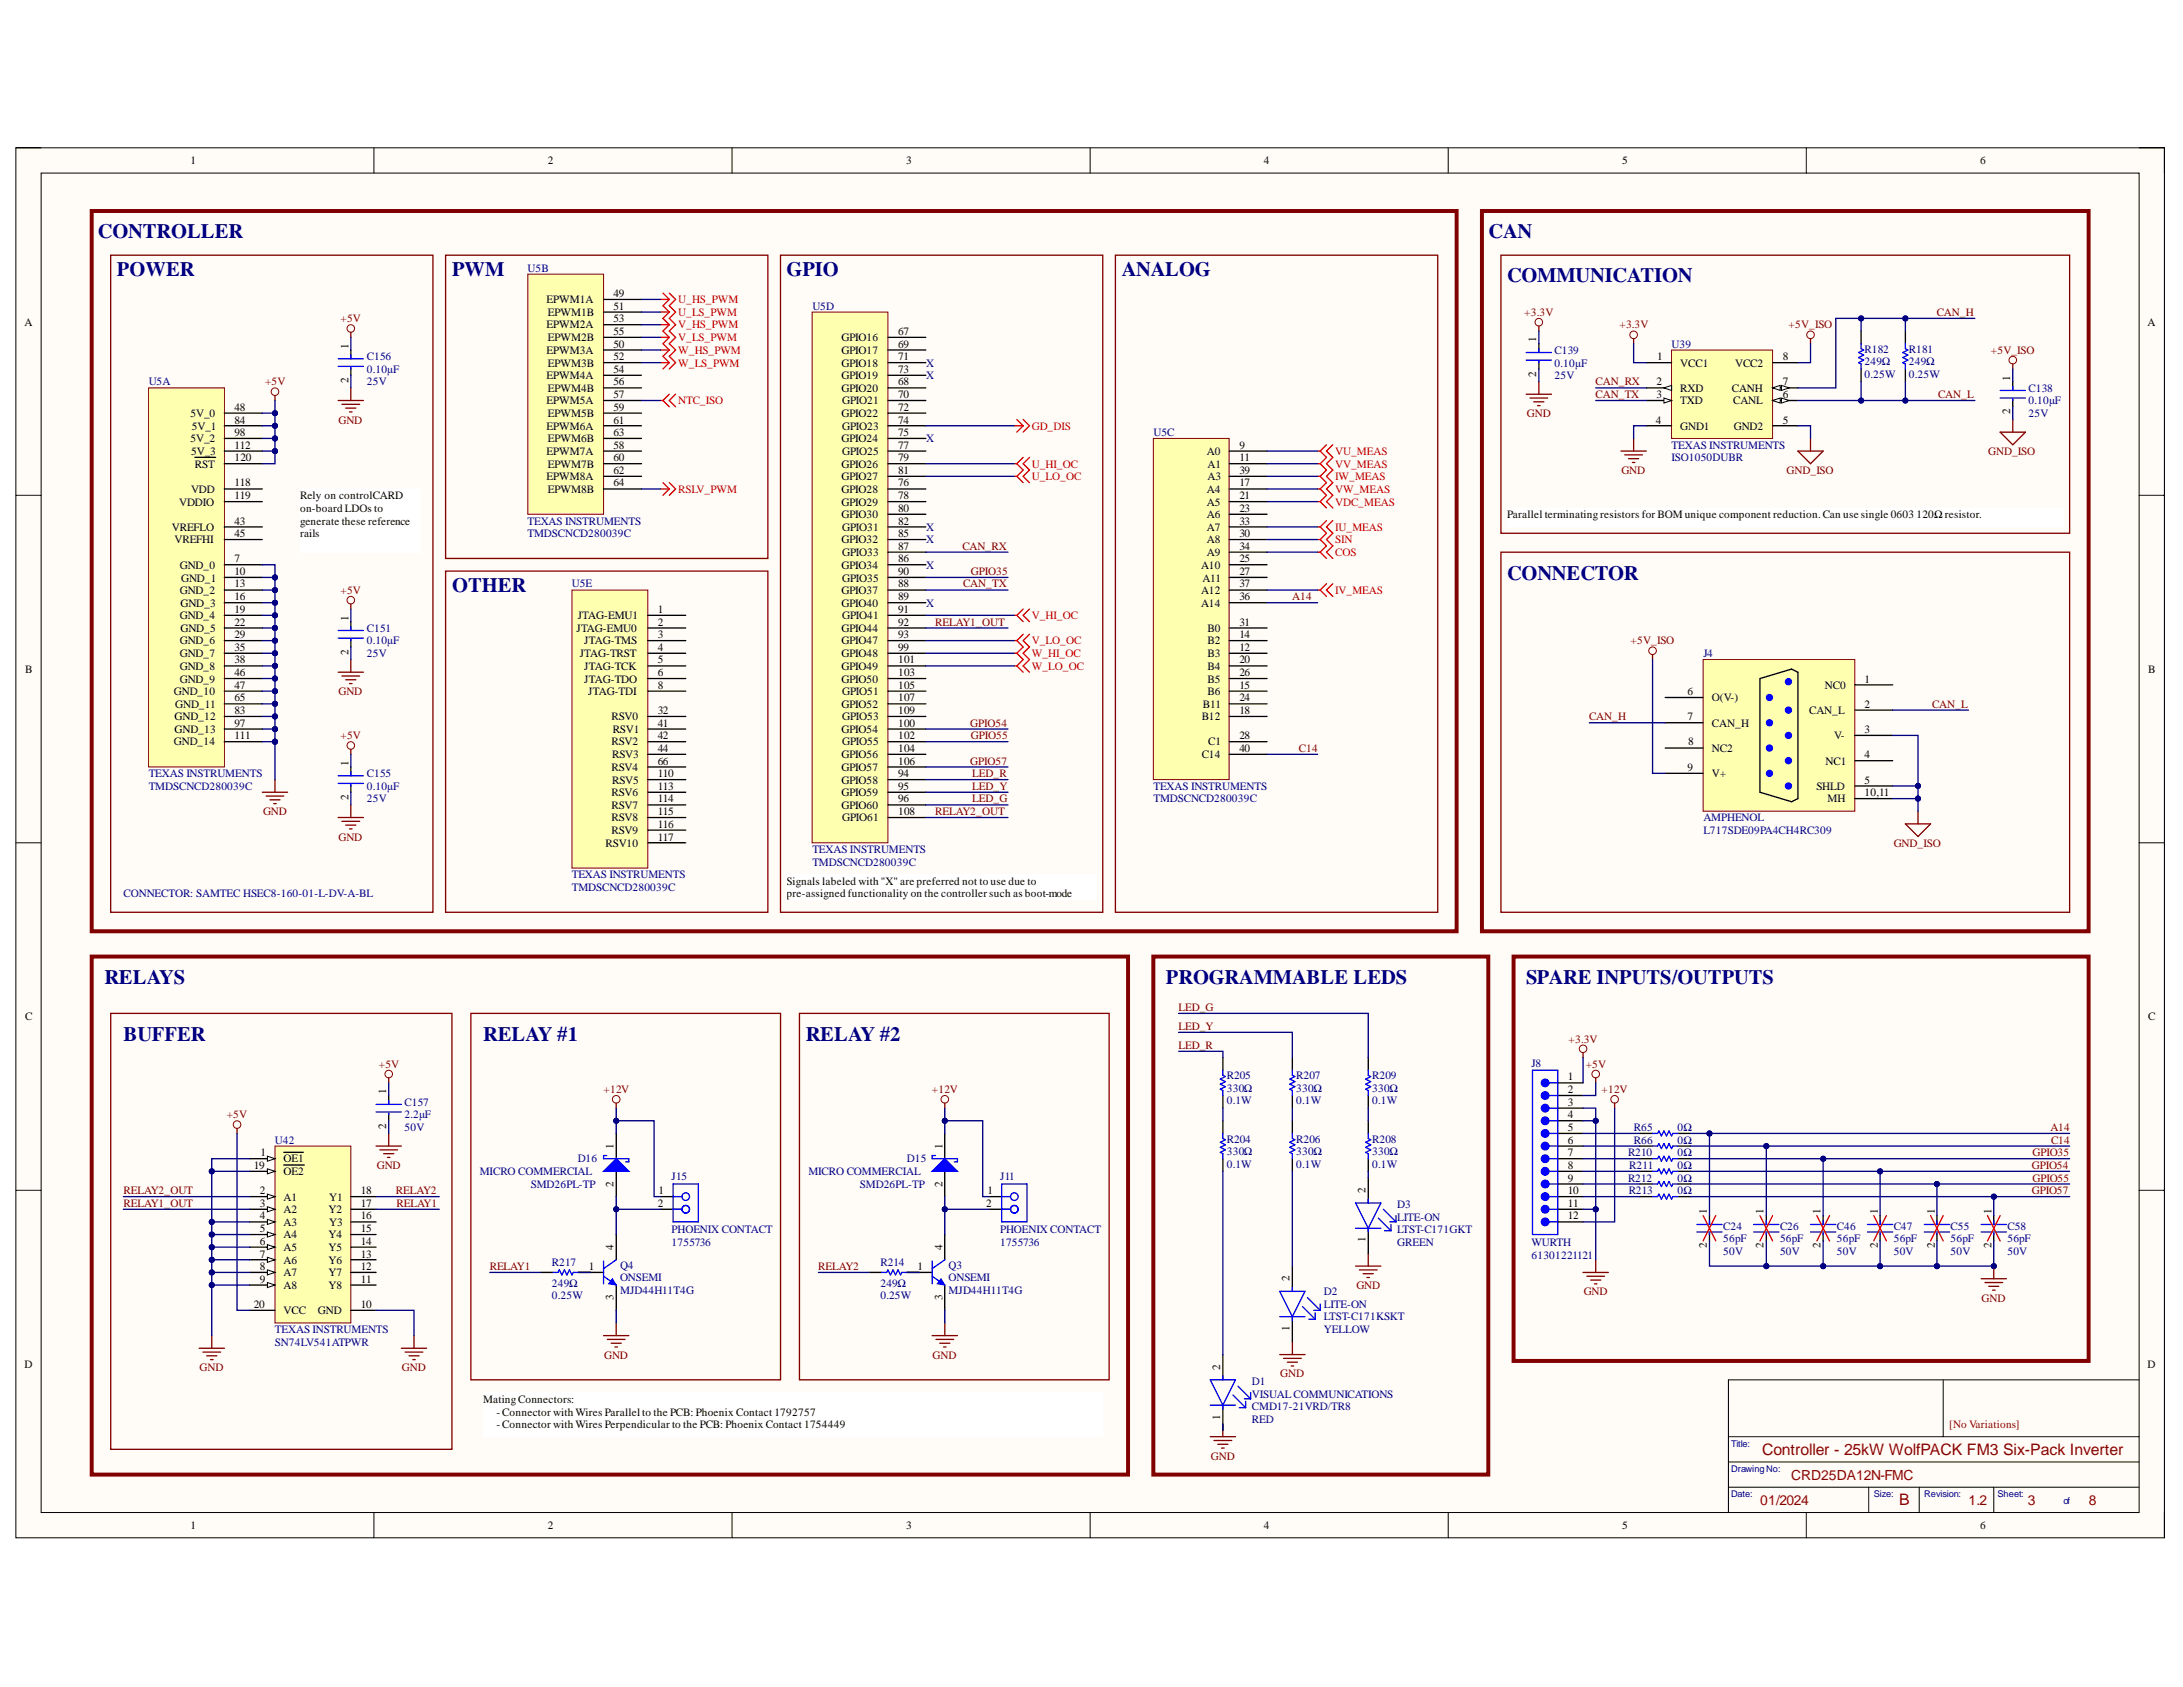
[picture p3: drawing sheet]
<svg xmlns="http://www.w3.org/2000/svg" width="279mm" height="216mm" viewBox="0 0 279 216" stroke-linecap="round" stroke-linejoin="round" font-family="sans-serif">
<defs><g id="words">
<g font-size="2.6" fill="#000080">
<text x="12.5" y="30.4">CONTROLLER</text>
<text x="15" y="35.3">POWER</text>
<text x="57.9" y="35.3">PWM</text>
<text x="100.7" y="35.3">GPIO</text>
<text x="143.6" y="35.3">ANALOG</text>
<text x="190.5" y="30.4">CAN</text>
<text x="192.9" y="36.1">COMMUNICATION</text>
<text x="57.9" y="75.8">OTHER</text>
<text x="192.9" y="74.2">CONNECTOR</text>
<text x="13.4" y="125.9">RELAYS</text>
<text x="149.2" y="125.9">PROGRAMMABLE LEDS</text>
<text x="195.3" y="125.9">SPARE INPUTS/OUTPUTS</text>
<text x="15.8" y="133.2">BUFFER</text>
<text x="61.8" y="133.2">RELAY #1</text>
<text x="103.1" y="133.2">RELAY #2</text>
</g>
<g font-size="2" fill="#980000">
<text x="225.5" y="186.2">Controller - 25kW WolfPACK FM3 Six-Pack Inverter</text>
<text x="243.1" y="192.7">B</text>
</g>
<g font-size="1.8" fill="#980000">
<text x="229.3" y="189.4">CRD25DA12N-FMC</text>
<text x="225.3" y="192.6">01/2024</text>
<text x="251.9" y="192.6">1.2</text>
<text x="259.5" y="192.6">3</text>
<text x="267.3" y="192.6">8</text>
</g>
<g font-size="1.4">
<text x="24.4" y="21.1">1</text>
<text x="70.1" y="21.1">2</text>
<text x="116" y="21.1">3</text>
<text x="161.8" y="21.1">4</text>
<text x="207.6" y="21.1">5</text>
<text x="253.5" y="21.1">6</text>
<text x="3.1" y="41.7">A</text>
<text x="70" y="38.8">EPWM1A</text>
<text x="70.1" y="40.4">EPWM1B</text>
<text x="78.5" y="38.1">49</text>
<text x="78.5" y="39.7">51</text>
<text x="78.5" y="41.3">53</text>
<text x="274.9" y="41.7">A</text>
<text x="44.6" y="44.6" transform="rotate(-90 44.6 44.6)">1</text>
<text x="70" y="42">EPWM2A</text>
<text x="70" y="45.3">EPWM3A</text>
<text x="70.1" y="43.6">EPWM2B</text>
<text x="70.1" y="46.9">EPWM3B</text>
<text x="78.5" y="42.9">55</text>
<text x="78.5" y="44.5">50</text>
<text x="78.5" y="46.1">52</text>
<text x="78.5" y="47.7">54</text>
<text x="107.7" y="43.6">GPIO16</text>
<text x="107.7" y="45.3">GPIO17</text>
<text x="107.7" y="46.9">GPIO18</text>
<text x="115" y="42.9">67</text>
<text x="115" y="44.5">69</text>
<text x="115" y="46.1">71</text>
<text x="115" y="47.7">73</text>
<text x="196.6" y="43.8" transform="rotate(-90 196.6 43.8)">1</text>
<text x="212.1" y="46.1">1</text>
<text x="215.1" y="46.9">VCC1</text>
<text x="222.1" y="46.9">VCC2</text>
<text x="228.2" y="46.1">8</text>
<text x="24.4" y="53.4">5V_0</text>
<text x="30" y="52.6">48</text>
<text x="44.6" y="49" transform="rotate(-90 44.6 49)">2</text>
<text x="70" y="48.5">EPWM4A</text>
<text x="70" y="51.8">EPWM5A</text>
<text x="70.1" y="50.1">EPWM4B</text>
<text x="70.1" y="53.4">EPWM5B</text>
<text x="78.5" y="49.3">56</text>
<text x="78.5" y="50.9">57</text>
<text x="78.5" y="52.6">59</text>
<text x="107.7" y="48.5">GPIO19</text>
<text x="107.7" y="50.1">GPIO20</text>
<text x="107.7" y="53.4">GPIO22</text>
<text x="107.8" y="51.8">GPIO21</text>
<text x="115" y="49.3">68</text>
<text x="115" y="50.9">70</text>
<text x="115" y="52.6">72</text>
<text x="196.6" y="48.2" transform="rotate(-90 196.6 48.2)">2</text>
<text x="212" y="49.3">2</text>
<text x="212" y="50.9">3</text>
<text x="215.1" y="50.1">RXD</text>
<text x="215.1" y="51.8">TXD</text>
<text x="221.6" y="50.1">CANH</text>
<text x="221.8" y="51.8">CANL</text>
<text x="228.2" y="50.9">6</text>
<text x="228.2" y="49.3">7</text>
<text x="257.3" y="53" transform="rotate(-90 257.3 53)">2</text>
<text x="257.3" y="48.7" transform="rotate(-90 257.3 48.7)">1</text>
<text x="24.4" y="56.6">5V_2</text>
<text x="24.4" y="58.3">5V_3</text>
<text x="24.5" y="55">5V_1</text>
<text x="25" y="59.9">RST</text>
<text x="30" y="54.2">84</text>
<text x="30" y="55.8">98</text>
<text x="30" y="57.4">112</text>
<text x="30" y="59">120</text>
<text x="70" y="55">EPWM6A</text>
<text x="70" y="58.3">EPWM7A</text>
<text x="70.1" y="56.6">EPWM6B</text>
<text x="70.1" y="59.9">EPWM7B</text>
<text x="78.5" y="54.2">61</text>
<text x="78.5" y="55.8">63</text>
<text x="78.5" y="57.4">58</text>
<text x="78.5" y="59">60</text>
<text x="107.7" y="56.6">GPIO24</text>
<text x="107.7" y="59.9">GPIO26</text>
<text x="107.8" y="55">GPIO23</text>
<text x="107.8" y="58.3">GPIO25</text>
<text x="115" y="54.2">74</text>
<text x="115" y="55.8">75</text>
<text x="115" y="57.4">77</text>
<text x="115" y="59">79</text>
<text x="154.5" y="58.3">A0</text>
<text x="154.6" y="59.9">A1</text>
<text x="158.6" y="57.4">9</text>
<text x="158.6" y="59">11</text>
<text x="211.9" y="54.2">4</text>
<text x="215.1" y="55">GND1</text>
<text x="221.9" y="55">GND2</text>
<text x="228.2" y="54.2">5</text>
<text x="22.9" y="64.7">VDDIO</text>
<text x="24.4" y="63.1">VDD</text>
<text x="30" y="62.2">118</text>
<text x="30" y="63.8">119</text>
<text x="38.4" y="63.8">Rely on controlCARD</text>
<text x="38.4" y="65.5">on-board LDOs to</text>
<text x="70" y="61.5">EPWM8A</text>
<text x="70.1" y="63.1">EPWM8B</text>
<text x="78.5" y="60.6">62</text>
<text x="78.5" y="62.2">64</text>
<text x="107.7" y="61.5">GPIO27</text>
<text x="107.7" y="63.1">GPIO28</text>
<text x="107.7" y="64.7">GPIO29</text>
<text x="115" y="60.6">81</text>
<text x="115" y="62.2">76</text>
<text x="115" y="63.8">78</text>
<text x="115" y="65.5">80</text>
<text x="154.5" y="63.1">A4</text>
<text x="154.5" y="64.7">A5</text>
<text x="154.6" y="61.5">A3</text>
<text x="158.6" y="60.6">39</text>
<text x="158.6" y="62.2">17</text>
<text x="158.6" y="63.8">21</text>
<text x="158.6" y="65.5">23</text>
<text x="22" y="67.9">VREFLO</text>
<text x="22.3" y="69.5">VREFHI</text>
<text x="30" y="72">7</text>
<text x="30" y="67.1">43</text>
<text x="30" y="68.8">45</text>
<text x="38.4" y="67.1">generate these reference</text>
<text x="38.4" y="68.8">rails</text>
<text x="107.7" y="66.3">GPIO30</text>
<text x="107.7" y="69.5">GPIO32</text>
<text x="107.8" y="67.9">GPIO31</text>
<text x="107.8" y="71.1">GPIO33</text>
<text x="115" y="67.1">82</text>
<text x="115" y="68.8">85</text>
<text x="115" y="70.4">87</text>
<text x="115" y="72">86</text>
<text x="154.5" y="66.3">A6</text>
<text x="154.5" y="67.9">A7</text>
<text x="154.5" y="69.5">A8</text>
<text x="154.5" y="71.1">A9</text>
<text x="158.6" y="67.1">33</text>
<text x="158.6" y="68.8">30</text>
<text x="158.6" y="70.4">34</text>
<text x="158.6" y="72">25</text>
<text x="192.9" y="66.3">Parallel terminatingresistors for BOMunique component reduction.Can use single 0603</text>
<text x="245.3" y="66.3">120Ω resistor.</text>
<text x="23" y="72.8">GND_0</text>
<text x="23" y="76">GND_2</text>
<text x="23.1" y="77.6">GND_3</text>
<text x="23.2" y="74.4">GND_1</text>
<text x="30" y="73.6">10</text>
<text x="30" y="75.2">13</text>
<text x="30" y="76.8">16</text>
<text x="107.7" y="72.8">GPIO34</text>
<text x="107.7" y="76">GPIO37</text>
<text x="107.7" y="77.6">GPIO40</text>
<text x="107.8" y="74.4">GPIO35</text>
<text x="115" y="73.6">90</text>
<text x="115" y="75.2">88</text>
<text x="115" y="76.8">89</text>
<text x="153.7" y="72.8">A10</text>
<text x="153.7" y="76">A12</text>
<text x="153.7" y="77.6">A14</text>
<text x="153.9" y="74.4">A11</text>
<text x="158.6" y="73.6">27</text>
<text x="158.6" y="75.2">37</text>
<text x="158.6" y="76.8">36</text>
<text x="23" y="79.2">GND_4</text>
<text x="23" y="82.5">GND_6</text>
<text x="23.1" y="80.8">GND_5</text>
<text x="30" y="78.5">19</text>
<text x="30" y="80.1">22</text>
<text x="30" y="81.7">29</text>
<text x="30" y="83.3">35</text>
<text x="44.6" y="83.8" transform="rotate(-90 44.6 83.8)">2</text>
<text x="44.6" y="79.4" transform="rotate(-90 44.6 79.4)">1</text>
<text x="73.8" y="80.8">JTAG-EMU0</text>
<text x="73.9" y="79.2">JTAG-EMU1</text>
<text x="74.8" y="82.5">JTAG-TMS</text>
<text x="84.2" y="78.5">1</text>
<text x="84.2" y="81.7">3</text>
<text x="84.2" y="80.1">2</text>
<text x="84.2" y="83.3">4</text>
<text x="107.7" y="80.8">GPIO44</text>
<text x="107.7" y="82.5">GPIO47</text>
<text x="107.8" y="79.2">GPIO41</text>
<text x="115" y="78.5">91</text>
<text x="115" y="80.1">92</text>
<text x="115" y="81.7">93</text>
<text x="115" y="83.3">99</text>
<text x="154.6" y="82.5">B2</text>
<text x="154.6" y="80.8">B0</text>
<text x="158.6" y="81.7">14</text>
<text x="158.6" y="83.3">12</text>
<text x="158.6" y="80.1">31</text>
<text x="3.2" y="86.1">B</text>
<text x="22.2" y="89">GND_10</text>
<text x="23" y="84.1">GND_7</text>
<text x="23" y="85.8">GND_8</text>
<text x="23" y="87.4">GND_9</text>
<text x="30" y="84.9">38</text>
<text x="30" y="86.5">46</text>
<text x="30" y="88.1">47</text>
<text x="30" y="89.7">65</text>
<text x="74.2" y="84.1">JTAG-TRST</text>
<text x="74.8" y="85.8">JTAG-TCK</text>
<text x="74.8" y="87.4">JTAG-TDO</text>
<text x="75.3" y="89">JTAG-TDI</text>
<text x="84.2" y="84.9">5</text>
<text x="84.2" y="86.5">6</text>
<text x="84.2" y="88.1">8</text>
<text x="107.7" y="84.1">GPIO48</text>
<text x="107.7" y="85.8">GPIO49</text>
<text x="107.7" y="87.4">GPIO50</text>
<text x="107.8" y="89">GPIO51</text>
<text x="115" y="84.9">101</text>
<text x="115" y="86.5">103</text>
<text x="115" y="88.1">105</text>
<text x="115" y="89.7">107</text>
<text x="154.6" y="84.1">B3</text>
<text x="154.6" y="89">B6</text>
<text x="154.6" y="85.8">B4</text>
<text x="154.6" y="87.4">B5</text>
<text x="158.6" y="88.1">15</text>
<text x="158.6" y="84.9">20</text>
<text x="158.6" y="86.5">26</text>
<text x="158.6" y="89.7">24</text>
<text x="216" y="89">6</text>
<text x="219.1" y="89.7">O(V-)</text>
<text x="233.6" y="88.1">NC0</text>
<text x="238.7" y="87.4">1</text>
<text x="274.9" y="86.1">B</text>
<text x="22.2" y="95.4">GND_14</text>
<text x="22.3" y="92.2">GND_12</text>
<text x="22.3" y="93.8">GND_13</text>
<text x="22.4" y="90.6">GND_11</text>
<text x="30" y="91.3">83</text>
<text x="30" y="93">97</text>
<text x="30" y="94.6">111</text>
<text x="78.3" y="92.2">RSV0</text>
<text x="78.3" y="95.4">RSV2</text>
<text x="78.4" y="93.8">RSV1</text>
<text x="84.2" y="91.3">32</text>
<text x="84.2" y="93">41</text>
<text x="84.2" y="94.6">42</text>
<text x="107.7" y="90.6">GPIO52</text>
<text x="107.7" y="93.8">GPIO54</text>
<text x="107.8" y="92.2">GPIO53</text>
<text x="107.8" y="95.4">GPIO55</text>
<text x="115" y="91.3">109</text>
<text x="115" y="93">100</text>
<text x="115" y="94.6">102</text>
<text x="153.8" y="92.2">B12</text>
<text x="154" y="90.6">B11</text>
<text x="154.6" y="95.4">C1</text>
<text x="158.6" y="91.3">18</text>
<text x="158.6" y="94.6">28</text>
<text x="216" y="92.2">7</text>
<text x="216.1" y="95.4">8</text>
<text x="219.1" y="93">CAN_H</text>
<text x="231.5" y="91.3">CAN_L</text>
<text x="234.8" y="94.6">V-</text>
<text x="238.7" y="90.6">2</text>
<text x="238.7" y="93.8">3</text>
<text x="44.6" y="98" transform="rotate(-90 44.6 98)">1</text>
<text x="78.3" y="101.9">RSV6</text>
<text x="78.3" y="98.7">RSV4</text>
<text x="78.3" y="97">RSV3</text>
<text x="78.3" y="100.3">RSV5</text>
<text x="84.2" y="96.2">44</text>
<text x="84.2" y="101.1">113</text>
<text x="84.2" y="97.8">66</text>
<text x="84.2" y="99.5">110</text>
<text x="107.7" y="97">GPIO56</text>
<text x="107.7" y="98.7">GPIO57</text>
<text x="107.7" y="100.3">GPIO58</text>
<text x="107.7" y="101.9">GPIO59</text>
<text x="115" y="96.2">104</text>
<text x="115" y="97.8">106</text>
<text x="115" y="99.5">94</text>
<text x="115" y="101.1">95</text>
<text x="153.8" y="97">C14</text>
<text x="158.6" y="96.2">40</text>
<text x="216" y="98.7">9</text>
<text x="219.1" y="96.2">NC2</text>
<text x="219.1" y="99.5">V+</text>
<text x="232.5" y="101.1">SHLD</text>
<text x="233.7" y="97.8">NC1</text>
<text x="238.7" y="97">4</text>
<text x="238.7" y="100.3">5</text>
<text x="238.7" y="101.9">10,11</text>
<text x="44.6" y="102.4" transform="rotate(-90 44.6 102.4)">2</text>
<text x="78.3" y="103.5">RSV7</text>
<text x="78.3" y="105.1">RSV8</text>
<text x="78.3" y="106.7">RSV9</text>
<text x="84.2" y="102.7">114</text>
<text x="84.2" y="104.3">115</text>
<text x="84.2" y="106">116</text>
<text x="84.2" y="107.6">117</text>
<text x="107.7" y="103.5">GPIO60</text>
<text x="107.8" y="105.1">GPIO61</text>
<text x="115" y="104.3">108</text>
<text x="115" y="102.7">96</text>
<text x="233.9" y="102.7">MH</text>
<text x="77.5" y="108.3">RSV10</text>
<text x="100.7" y="113.2">Signals labeled with &quot;X&quot; are preferred not to use due to</text>
<text x="100.7" y="114.8">pre-assigned functionality on the controller such as boot-mode</text>
<text x="3.2" y="130.6">C</text>
<text x="274.9" y="130.6">C</text>
<text x="49.4" y="140.1" transform="rotate(-90 49.4 140.1)">1</text>
<text x="200.7" y="138.3">1</text>
<text x="200.7" y="139.9">2</text>
<text x="200.7" y="141.5">3</text>
<text x="200.7" y="143.1">4</text>
<text x="32.5" y="149.6">19</text>
<text x="33.3" y="148">1</text>
<text x="36.3" y="148.8">OE1</text>
<text x="49.4" y="144.5" transform="rotate(-90 49.4 144.5)">2</text>
<text x="78.5" y="147" transform="rotate(-90 78.5 147)">1</text>
<text x="120.6" y="147" transform="rotate(-90 120.6 147)">1</text>
<text x="200.7" y="144.7">5</text>
<text x="200.7" y="146.4">6</text>
<text x="200.7" y="148">7</text>
<text x="200.7" y="149.6">8</text>
<text x="33.2" y="152.8">2</text>
<text x="33.2" y="154.4">3</text>
<text x="36.3" y="150.4">OE2</text>
<text x="36.3" y="153.7">A1</text>
<text x="36.3" y="155.3">A2</text>
<text x="42" y="155.3">Y2</text>
<text x="42.1" y="153.7">Y1</text>
<text x="46.2" y="154.4">17</text>
<text x="46.2" y="152.8">18</text>
<text x="78.5" y="151.9" transform="rotate(-90 78.5 151.9)">2</text>
<text x="84.2" y="154.4">2</text>
<text x="84.3" y="152.8">1</text>
<text x="120.6" y="151.9" transform="rotate(-90 120.6 151.9)">2</text>
<text x="126.2" y="154.4">2</text>
<text x="126.4" y="152.8">1</text>
<text x="174.8" y="152.7" transform="rotate(-90 174.8 152.7)">2</text>
<text x="200.7" y="151.2">9</text>
<text x="200.7" y="152.8">10</text>
<text x="200.7" y="154.4">11</text>
<text x="218.4" y="155.4" transform="rotate(-90 218.4 155.4)">1</text>
<text x="225.7" y="155.4" transform="rotate(-90 225.7 155.4)">1</text>
<text x="233" y="155.4" transform="rotate(-90 233 155.4)">1</text>
<text x="240.3" y="155.4" transform="rotate(-90 240.3 155.4)">1</text>
<text x="247.6" y="155.4" transform="rotate(-90 247.6 155.4)">1</text>
<text x="254.9" y="155.4" transform="rotate(-90 254.9 155.4)">1</text>
<text x="33.2" y="156">4</text>
<text x="33.2" y="157.6">5</text>
<text x="33.2" y="159.3">6</text>
<text x="33.2" y="160.9">7</text>
<text x="36.3" y="156.9">A3</text>
<text x="36.3" y="158.5">A4</text>
<text x="36.3" y="160.1">A5</text>
<text x="36.3" y="161.7">A6</text>
<text x="42" y="161.7">Y6</text>
<text x="42" y="160.1">Y5</text>
<text x="42" y="158.5">Y4</text>
<text x="42.1" y="156.9">Y3</text>
<text x="46.2" y="160.9">13</text>
<text x="46.2" y="159.3">14</text>
<text x="46.2" y="157.6">15</text>
<text x="46.2" y="156">16</text>
<text x="78.5" y="159.9" transform="rotate(-90 78.5 159.9)">4</text>
<text x="120.6" y="159.9" transform="rotate(-90 120.6 159.9)">4</text>
<text x="174.8" y="159" transform="rotate(-90 174.8 159)">1</text>
<text x="200.7" y="156">12</text>
<text x="218.4" y="159.8" transform="rotate(-90 218.4 159.8)">2</text>
<text x="225.7" y="159.8" transform="rotate(-90 225.7 159.8)">2</text>
<text x="233" y="159.8" transform="rotate(-90 233 159.8)">2</text>
<text x="240.3" y="159.8" transform="rotate(-90 240.3 159.8)">2</text>
<text x="247.6" y="159.8" transform="rotate(-90 247.6 159.8)">2</text>
<text x="254.9" y="159.8" transform="rotate(-90 254.9 159.8)">2</text>
<text x="32.5" y="167.4">20</text>
<text x="33.2" y="162.6">8</text>
<text x="33.2" y="164.2">9</text>
<text x="36.3" y="163.3">A7</text>
<text x="36.3" y="164.9">A8</text>
<text x="42" y="164.9">Y8</text>
<text x="42" y="163.3">Y7</text>
<text x="46.2" y="167.4">10</text>
<text x="46.2" y="164.2">11</text>
<text x="46.2" y="162.6">12</text>
<text x="75.4" y="162.6">1</text>
<text x="78.5" y="166.4" transform="rotate(-90 78.5 166.4)">3</text>
<text x="117.4" y="162.6">1</text>
<text x="120.6" y="166.4" transform="rotate(-90 120.6 166.4)">3</text>
<text x="165.1" y="164" transform="rotate(-90 165.1 164)">2</text>
<text x="36.3" y="168.2">VCC</text>
<text x="40.7" y="168.2">GND</text>
<text x="165.1" y="170.3" transform="rotate(-90 165.1 170.3)">1</text>
<text x="3.1" y="175.1">D</text>
<text x="61.8" y="179.6">MatingConnectors:</text>
<text x="156.2" y="175.3" transform="rotate(-90 156.2 175.3)">2</text>
<text x="274.9" y="175.1">D</text>
<text x="63.5" y="181.2">- Connector with Wires Parallel to the PCB: Phoenix Contact 1792757</text>
<text x="63.5" y="182.8">- Connector with Wires Perpendicular to the PCB: Phoenix Contact 1754449</text>
<text x="156.2" y="181.7" transform="rotate(-90 156.2 181.7)">1</text>
<text x="24.4" y="195.7">1</text>
<text x="70.1" y="195.7">2</text>
<text x="116" y="195.7">3</text>
<text x="161.8" y="195.7">4</text>
<text x="207.6" y="195.7">5</text>
<text x="253.5" y="195.7">6</text>
</g>
<g font-size="1.4" fill="#000080">
<text x="67.5" y="34.8">U5B</text>
<text x="104" y="39.7">U5D</text>
<text x="47" y="47.7">0.10μF</text>
<text x="47" y="46.1">C156</text>
<text x="118.5" y="46.9">X</text>
<text x="199" y="46.9">0.10μF</text>
<text x="199" y="45.3">C139</text>
<text x="214" y="44.5">U39</text>
<text x="238.7" y="46.8">249Ω</text>
<text x="238.7" y="45.2">R182</text>
<text x="244.3" y="46.8">249Ω</text>
<text x="244.3" y="45.2">R181</text>
<text x="19" y="49.3">U5A</text>
<text x="47" y="49.3">25V</text>
<text x="118.5" y="48.5">X</text>
<text x="199" y="48.5">25V</text>
<text x="238.7" y="48.4">0.25W</text>
<text x="244.3" y="48.4">0.25W</text>
<text x="259.6" y="53.4">25V</text>
<text x="259.6" y="51.8">0.10μF</text>
<text x="259.6" y="50.1">C138</text>
<text x="118.5" y="56.6">X</text>
<text x="147.6" y="55.8">U5C</text>
<text x="214" y="57.4">TEXAS INSTRUMENTS</text>
<text x="214" y="59">ISO1050DUBR</text>
<text x="67.5" y="67.1">TEXAS INSTRUMENTS</text>
<text x="67.5" y="68.8">TMDSCNCD280039C</text>
<text x="118.5" y="69.5">X</text>
<text x="118.5" y="67.9">X</text>
<text x="73.2" y="75.2">U5E</text>
<text x="118.5" y="72.8">X</text>
<text x="118.5" y="77.6">X</text>
<text x="47" y="82.5">0.10μF</text>
<text x="47" y="80.8">C151</text>
<text x="47" y="84.1">25V</text>
<text x="218" y="84.1">J4</text>
<text x="19" y="99.5">TEXAS INSTRUMENTS</text>
<text x="19" y="101.1">TMDSCNCD280039C</text>
<text x="47" y="101.1">0.10μF</text>
<text x="47" y="99.5">C155</text>
<text x="147.6" y="101.1">TEXAS INSTRUMENTS</text>
<text x="47" y="102.7">25V</text>
<text x="147.6" y="102.7">TMDSCNCD280039C</text>
<text x="218" y="105.1">AMPHENOL</text>
<text x="218" y="106.7">L717SDE09PA4CH4RC309</text>
<text x="73.2" y="112.4">TEXAS INSTRUMENTS</text>
<text x="104" y="109.2">TEXAS INSTRUMENTS</text>
<text x="104" y="110.8">TMDSCNCD280039C</text>
<text x="15.8" y="114.8">CONNECTOR: SAMTEC HSEC8-160-01-L-DV-A-BL</text>
<text x="73.2" y="114">TMDSCNCD280039C</text>
<text x="196" y="136.5">J8</text>
<text x="51.8" y="143.1">2.2μF</text>
<text x="51.8" y="141.5">C157</text>
<text x="157" y="139.7">330Ω</text>
<text x="157" y="141.3">0.1W</text>
<text x="157" y="138.1">R205</text>
<text x="165.9" y="139.7">330Ω</text>
<text x="165.9" y="141.3">0.1W</text>
<text x="165.9" y="138.1">R207</text>
<text x="175.6" y="139.7">330Ω</text>
<text x="175.6" y="141.3">0.1W</text>
<text x="175.6" y="138.1">R209</text>
<text x="35.2" y="146.4">U42</text>
<text x="51.8" y="144.7">50V</text>
<text x="73.9" y="148.8">D16</text>
<text x="116.1" y="148.8">D15</text>
<text x="157" y="147.8">330Ω</text>
<text x="157" y="149.4">0.1W</text>
<text x="157" y="146.2">R204</text>
<text x="165.9" y="147.8">330Ω</text>
<text x="165.9" y="149.4">0.1W</text>
<text x="165.9" y="146.2">R206</text>
<text x="175.6" y="147.8">330Ω</text>
<text x="175.6" y="149.4">0.1W</text>
<text x="175.6" y="146.2">R208</text>
<text x="208.4" y="148">R210</text>
<text x="208.5" y="149.6">R211</text>
<text x="209.1" y="144.7">R65</text>
<text x="209.1" y="146.4">R66</text>
<text x="214.7" y="144.7">0Ω</text>
<text x="214.7" y="146.4">0Ω</text>
<text x="214.7" y="148">0Ω</text>
<text x="214.7" y="149.6">0Ω</text>
<text x="61.4" y="150.4">MICRO COMMERCIAL</text>
<text x="67.9" y="152">SMD26PL-TP</text>
<text x="86" y="151">J15</text>
<text x="103.5" y="150.4">MICRO COMMERCIAL</text>
<text x="110.1" y="152">SMD26PL-TP</text>
<text x="128" y="151">J11</text>
<text x="178.8" y="154.6">D3</text>
<text x="208.4" y="151.2">R212</text>
<text x="208.5" y="152.8">R213</text>
<text x="214.7" y="151.2">0Ω</text>
<text x="214.7" y="152.8">0Ω</text>
<text x="86" y="157.8">PHOENIX CONTACT</text>
<text x="86" y="159.4">1755736</text>
<text x="128" y="157.8">PHOENIX CONTACT</text>
<text x="128" y="159.4">1755736</text>
<text x="178.8" y="156.2">LITE-ON</text>
<text x="178.8" y="157.8">LTST-C171GKT</text>
<text x="178.8" y="159.4">GREEN</text>
<text x="196" y="159.4">WURTH</text>
<text x="196" y="161.1">61301221121</text>
<text x="220.5" y="159">56pF</text>
<text x="220.5" y="160.6">50V</text>
<text x="220.5" y="157.4">C24</text>
<text x="227.8" y="159">56pF</text>
<text x="227.8" y="160.6">50V</text>
<text x="227.8" y="157.4">C26</text>
<text x="235.1" y="159">56pF</text>
<text x="235.1" y="160.6">50V</text>
<text x="235.1" y="157.4">C46</text>
<text x="242.4" y="159">56pF</text>
<text x="242.4" y="160.6">50V</text>
<text x="242.4" y="157.4">C47</text>
<text x="249.7" y="159">56pF</text>
<text x="249.7" y="160.6">50V</text>
<text x="249.7" y="157.4">C55</text>
<text x="256.9" y="159">56pF</text>
<text x="256.9" y="160.6">50V</text>
<text x="256.9" y="157.4">C58</text>
<text x="70.6" y="164.7">249Ω</text>
<text x="70.6" y="166.3">0.25W</text>
<text x="70.6" y="162">R217</text>
<text x="79.4" y="164">ONSEMI</text>
<text x="79.4" y="165.6">MJD44H11T4G</text>
<text x="79.4" y="162.4">Q4</text>
<text x="112.7" y="164.7">249Ω</text>
<text x="112.7" y="166.3">0.25W</text>
<text x="112.7" y="162">R214</text>
<text x="121.4" y="164">ONSEMI</text>
<text x="121.4" y="165.6">MJD44H11T4G</text>
<text x="121.4" y="162.4">Q3</text>
<text x="169.5" y="167.4">LITE-ON</text>
<text x="169.5" y="165.8">D2</text>
<text x="35.2" y="170.6">TEXAS INSTRUMENTS</text>
<text x="35.2" y="172.3">SN74LV541ATPWR</text>
<text x="169.5" y="170.6">YELLOW</text>
<text x="169.5" y="169">LTST-C171KSKT</text>
<text x="160.2" y="178.9">VISUALCOMMUNICATIONS</text>
<text x="160.2" y="177.3">D1</text>
<text x="160.2" y="180.5">CMD17-21VRD/TR8</text>
<text x="160.2" y="182.1">RED</text>
</g>
<g font-size="1.4" fill="#800000">
<text x="43.6" y="41.3">+5V</text>
<text x="195.1" y="40.4">+3.3V</text>
<text x="247.9" y="40.4">CAN_H</text>
<text x="207.3" y="42">+3.3V</text>
<text x="228.9" y="42">+5V_ISO</text>
<text x="254.8" y="45.3">+5V_ISO</text>
<text x="33.9" y="49.3">+5V</text>
<text x="195.4" y="53.4">GND</text>
<text x="204.2" y="49.3">CAN_RX</text>
<text x="204.2" y="50.9">CAN_TX</text>
<text x="248" y="50.9">CAN_L</text>
<text x="43.3" y="54.2">GND</text>
<text x="254.5" y="58.3">GND_ISO</text>
<text x="207.5" y="60.6">GND</text>
<text x="228.7" y="60.6">GND_ISO</text>
<text x="123.2" y="70.4">CAN_RX</text>
<text x="43.6" y="76">+5V</text>
<text x="123.3" y="75.2">CAN_TX</text>
<text x="124.3" y="73.6">GPIO35</text>
<text x="165.4" y="76.8">A14</text>
<text x="119.7" y="80.1">RELAY1_OUT</text>
<text x="208.7" y="82.5">+5V_ISO</text>
<text x="43.3" y="89">GND</text>
<text x="43.6" y="94.6">+5V</text>
<text x="124.2" y="93">GPIO54</text>
<text x="124.3" y="94.6">GPIO55</text>
<text x="203.4" y="92.2">CAN_H</text>
<text x="247.3" y="90.6">CAN_L</text>
<text x="124.2" y="97.8">GPIO57</text>
<text x="124.4" y="101.1">LED_Y</text>
<text x="124.4" y="99.5">LED_R</text>
<text x="166.2" y="96.2">C14</text>
<text x="33.7" y="104.3">GND</text>
<text x="43.3" y="107.6">GND</text>
<text x="119.7" y="104.3">RELAY2_OUT</text>
<text x="124.4" y="102.7">LED_G</text>
<text x="242.4" y="108.3">GND_ISO</text>
<text x="150.8" y="131.8">LED_Y</text>
<text x="150.8" y="129.4">LED_G</text>
<text x="48.5" y="136.7">+5V</text>
<text x="150.8" y="134.2">LED_R</text>
<text x="200.8" y="133.5">+3.3V</text>
<text x="203" y="136.7">+5V</text>
<text x="29" y="143.1">+5V</text>
<text x="77.2" y="139.9">+12V</text>
<text x="119.3" y="139.9">+12V</text>
<text x="205" y="139.9">+12V</text>
<text x="48.2" y="149.6">GND</text>
<text x="260.1" y="149.6">GPIO54</text>
<text x="260.1" y="148">GPIO35</text>
<text x="262.4" y="144.7">A14</text>
<text x="262.5" y="146.4">C14</text>
<text x="15.8" y="152.8">RELAY2_OUT</text>
<text x="15.8" y="154.4">RELAY1_OUT</text>
<text x="50.7" y="152.8">RELAY2</text>
<text x="50.8" y="154.4">RELAY1</text>
<text x="260.1" y="152.8">GPIO57</text>
<text x="260.1" y="151.2">GPIO55</text>
<text x="62.7" y="162.6">RELAY1</text>
<text x="104.7" y="162.6">RELAY2</text>
<text x="173.6" y="164.9">GND</text>
<text x="202.7" y="165.8">GND</text>
<text x="253.6" y="166.6">GND</text>
<text x="77.3" y="173.9">GND</text>
<text x="119.4" y="173.9">GND</text>
<text x="25.5" y="175.5">GND</text>
<text x="51.4" y="175.5">GND</text>
<text x="163.9" y="176.3">GND</text>
<text x="155" y="186.8">GND</text>
</g>
<g font-size="1.4" fill="#f00">
<text x="86.8" y="38.8">U_HS_PWM</text>
<text x="86.8" y="40.4">U_LS_PWM</text>
<text x="86.8" y="42">V_HS_PWM</text>
<text x="86.8" y="43.6">V_LS_PWM</text>
<text x="86.8" y="45.3">W_HS_PWM</text>
<text x="86.8" y="46.9">W_LS_PWM</text>
<text x="86.8" y="51.8">NTC_ISO</text>
<text x="132.1" y="59.9">U_HI_OC</text>
<text x="132.1" y="55">GD_DIS</text>
<text x="170.9" y="58.3">VU_MEAS</text>
<text x="170.9" y="59.9">VV_MEAS</text>
<text x="86.8" y="63.1">RSLV_PWM</text>
<text x="132.1" y="61.5">U_LO_OC</text>
<text x="170.9" y="63.1">VW_MEAS</text>
<text x="170.9" y="61.5">IW_MEAS</text>
<text x="170.9" y="64.7">VDC_MEAS</text>
<text x="170.9" y="67.9">IU_MEAS</text>
<text x="170.9" y="71.1">COS</text>
<text x="170.9" y="69.5">SIN</text>
<text x="170.9" y="76">IV_MEAS</text>
<text x="132.1" y="82.5">V_LO_OC</text>
<text x="132.1" y="79.2">V_HI_OC</text>
<text x="132.1" y="84.1">W_HI_OC</text>
<text x="132.1" y="85.8">W_LO_OC</text>
</g>
<text font-size="1.4" fill="#980000" x="249.5" y="182.8">[No Variations]</text>
<g font-size="1.2" fill="#000080">
<text x="221.6" y="185.2">Title:</text>
<text x="221.6" y="191.6">Date:</text>
<text x="221.6" y="188.3">DrawingNo:</text>
<text x="239.8" y="191.6">Size:</text>
<text x="246.3" y="191.6">Revision:</text>
<text x="255.7" y="191.6">Sheet:</text>
<text x="264.1" y="192.5">of</text>
</g>
</g></defs>
<path d="M2 18.9h275v177.9h-275z" fill-rule="evenodd" fill="#fffcf8"/>
<path d="M2 18.9h275v177.9h-275z" fill="none" stroke="#000" stroke-width=".13"/>
<path d="M5.3 22.2h268.5v171.4h-268.5z" fill-rule="evenodd" fill="#fffcf8"/>
<g fill="none" stroke="#000" stroke-width=".13">
<path d="M2 18.9h3.3M47.9 18.9v3.3M93.7 18.9v3.3M139.5 18.9v3.3M185.4 18.9v3.3M231.2 18.9v3.3M273.8 18.9h3.2v3.3M5.3 22.2h268.5v171.4h-268.5zM2 63.4h3.3M273.8 63.4h3.2M2 107.9h3.3M273.8 107.9h3.2"/>
<path d="M2 152.3h3.3M273.8 152.3h3.2M248.7 176.6v7.3M273.8 176.6h-52.6v17M47.9 193.6v3.2M93.7 193.6v3.2M139.5 193.6v3.2M185.4 193.6v3.2M221.2 190.3h52.6M221.2 187.1h52.6M221.2 183.9h52.6M231.2 193.6v3.2"/>
<path d="M239.2 190.3v3.3M245.6 190.3v3.3M255.2 190.3v3.3M277 193.6v3.2"/>
</g>
<circle cx="35.2" cy="50.1" r=".49" fill="none" stroke="#800000" stroke-width=".13"/>
<path d="M35.2 50.6v.7" fill="none" stroke="#800000" stroke-width=".17"/>
<path d="M67.5 35.1h9.7v30.7h-9.7z" fill-rule="evenodd" fill="#ffffb0"/>
<path d="M67.5 35.1h9.7v30.7h-9.7z" fill="none" stroke="#800000" stroke-width=".13"/>
<g fill="none" stroke="#000" stroke-width=".17">
<path d="M77.2 38.3h4.9M77.2 39.9h4.9M77.2 41.6h4.9M77.2 43.2h4.9M77.2 44.8h4.9M77.2 46.4h4.9M77.2 48h4.9M77.2 49.6h4.9M77.2 51.3h4.9M77.2 52.9h4.9M77.2 54.5h4.9M77.2 56.1h4.9"/>
<path d="M77.2 57.7h4.9M77.2 59.3h4.9M77.2 61h4.9M77.2 62.6h4.9"/>
</g>
<path d="M147.6 56.1h9.7v43.7h-9.7z" fill-rule="evenodd" fill="#ffffb0"/>
<path d="M147.6 56.1h9.7v43.7h-9.7z" fill="none" stroke="#800000" stroke-width=".13"/>
<g fill="none" stroke="#000" stroke-width=".17">
<path d="M157.3 57.7h4.9M157.3 59.3h4.9M157.3 61h4.9M157.3 62.6h4.9M157.3 64.2h4.9M157.3 65.8h4.9M157.3 67.4h4.9M157.3 69.1h4.9M157.3 70.7h4.9M157.3 72.3h4.9M157.3 73.9h4.9M157.3 75.5h4.9"/>
<path d="M157.3 77.1h4.9M157.3 82h4.9M157.3 83.6h4.9M157.3 91.7h4.9M157.3 88.5h4.9M157.3 85.2h4.9M157.3 86.8h4.9M157.3 90.1h4.9M157.3 94.9h4.9M157.3 80.4h4.9M157.3 96.5h4.9"/>
</g>
<path d="M73.2 75.5h9.7v35.6h-9.7z" fill-rule="evenodd" fill="#ffffb0"/>
<path d="M73.2 75.5h9.7v35.6h-9.7z" fill="none" stroke="#800000" stroke-width=".13"/>
<g fill="none" stroke="#000" stroke-width=".17">
<path d="M82.9 78.8h4.9M82.9 82h4.9M82.9 85.2h4.9M82.9 80.4h4.9M82.9 83.6h4.9M82.9 86.8h4.9M82.9 88.5h4.9M82.9 91.7h4.9M82.9 93.3h4.9M82.9 96.5h4.9M82.9 98.2h4.9M82.9 99.8h4.9"/>
<path d="M82.9 94.9h4.9M82.9 101.4h4.9M82.9 103h4.9M82.9 104.6h4.9M82.9 106.2h4.9M82.9 107.9h4.9"/>
</g>
<path d="M19 49.6h9.7v48.6h-9.7z" fill-rule="evenodd" fill="#ffffb0"/>
<path d="M19 49.6h9.7v48.6h-9.7z" fill="none" stroke="#800000" stroke-width=".13"/>
<g fill="none" stroke="#000" stroke-width=".17">
<path d="M24.9 58.5h2.7M28.7 52.9h4.9M28.7 54.5h4.9M28.7 56.1h4.9M28.7 57.7h4.9M28.7 59.3h4.9M28.7 62.6h4.9M28.7 64.2h4.9M28.7 72.3h4.9M28.7 73.9h4.9M28.7 75.5h4.9M28.7 77.1h4.9"/>
<path d="M28.7 78.8h4.9M28.7 67.4h4.9M28.7 69.1h4.9M28.7 80.4h4.9M28.7 82h4.9M28.7 83.6h4.9M28.7 85.2h4.9M28.7 86.8h4.9M28.7 88.5h4.9M28.7 90.1h4.9M28.7 91.7h4.9M28.7 93.3h4.9"/>
<path d="M28.7 94.9h4.9"/>
</g>
<path d="M103.9 39.9h9.7v68h-9.7z" fill-rule="evenodd" fill="#ffffb0"/>
<g fill="none" stroke="#800000" stroke-width=".13">
<path d="M103.9 39.9h9.7v68h-9.7z"/>
<circle cx="209.1" cy="42.9" r=".49"/>
<circle cx="231.7" cy="42.9" r=".49"/>
<circle cx="211.5" cy="83.3" r=".49"/>
</g>
<g fill="none" stroke="#000" stroke-width=".17">
<path d="M113.6 43.2h4.9M113.6 44.8h4.9M113.6 46.4h4.9M113.6 48h4.9M113.6 49.6h4.9M113.6 51.3h4.9M113.6 52.9h4.9M113.6 54.5h4.9M113.6 56.1h4.9M113.6 57.7h4.9M113.6 59.3h4.9M113.6 61h4.9"/>
<path d="M113.6 62.6h4.9M113.6 64.2h4.9M113.6 65.8h4.9M113.6 67.4h4.9M113.6 69.1h4.9M113.6 70.7h4.9M113.6 72.3h4.9M113.6 73.9h4.9M113.6 75.5h4.9M113.6 77.1h4.9M113.6 78.8h4.9M113.6 80.4h4.9"/>
<path d="M113.6 82h4.9M113.6 83.6h4.9M113.6 85.2h4.9M113.6 86.8h4.9M113.6 88.5h4.9M113.6 90.1h4.9M113.6 91.7h4.9M113.6 93.3h4.9M113.6 94.9h4.9M113.6 96.5h4.9M113.6 98.2h4.9M113.6 99.8h4.9"/>
<path d="M113.6 104.6h4.9M113.6 103h4.9M113.6 101.4h4.9"/>
</g>
<path d="M209.1 43.3v.7M231.7 43.3v.7M35.2 99.8v1.6M211.5 83.8v.6M33.6 101.4h3.2M34.1 101.9h2.2M34.5 102.4h1.3M35 102.8h.4" fill="none" stroke="#800000" stroke-width=".17"/>
<path d="M213.9 44.8h13v11.3h-13z" fill-rule="evenodd" fill="#ffffb0"/>
<path d="M213.9 44.8h13v11.3h-13z" fill="none" stroke="#800000" stroke-width=".13"/>
<path d="M210.7 46.4h3.2M210.7 49.6h3.2" fill="none" stroke="#000" stroke-width=".17"/>
<path d="M213 49.6l.9-.3v.7z" fill="#f8fcff"/>
<path d="M213 49.6l.9-.3v.7z" fill="none" stroke="#000" stroke-width=".13"/>
<path d="M210.7 51.3h3.2" fill="none" stroke="#000" stroke-width=".17"/>
<path d="M213 50.9l.9 .4-.9 .3z" fill="#f8fcff"/>
<path d="M213 50.9l.9 .4-.9 .3z" fill="none" stroke="#000" stroke-width=".13"/>
<path d="M210.7 54.5h3.2M226.9 54.5h3.2M226.9 51.3h3.2" fill="none" stroke="#000" stroke-width=".17"/>
<path d="M226.9 51.3l.9-.4v.7z" fill="#f8fcff"/>
<path d="M226.9 51.3l.9-.4v.7z" fill="none" stroke="#000" stroke-width=".13"/>
<path d="M228 50.9l1 .4-1 .3z" fill="#f8fcff"/>
<path d="M228 50.9l1 .4-1 .3z" fill="none" stroke="#000" stroke-width=".13"/>
<path d="M226.9 49.6h3.2" fill="none" stroke="#000" stroke-width=".17"/>
<path d="M226.9 49.6l.9-.3v.7z" fill="#f8fcff"/>
<path d="M226.9 49.6l.9-.3v.7z" fill="none" stroke="#000" stroke-width=".13"/>
<path d="M228 49.3l1 .3-1 .4z" fill="#f8fcff"/>
<path d="M228 49.3l1 .3-1 .4z" fill="none" stroke="#000" stroke-width=".13"/>
<path d="M197 44v1.1M197 46.2v1M226.9 46.4h3.2" fill="none" stroke="#000" stroke-width=".17"/>
<g fill="none" stroke="#800000" stroke-width=".17">
<path d="M195.3 50.5h3.3M195.8 50.9h2.3M196.3 51.4h1.3M196.8 51.9h.3M197 41.7v.7M197 48.8v1.7M207.5 57.7h3.2M208 58.2h2.2M208.4 58.7h1.3M208.9 59.2h.3M209.1 56.1v1.6M230.1 57.7h3.2l-1.6 1.6z"/>
<path d="M231.7 56.1v1.6M243.9 105.4h3.2l-1.6 1.7zM245.5 103.8v1.6M49.7 137.9v.7M30.3 144.4v.7M48.1 146.7h3.3M48.6 147.2h2.3M49.1 147.6h1.3M49.6 148.1h.3M49.7 145.1v1.6M78.9 141.2v.6"/>
</g>
<g fill="none" stroke="#800000" stroke-width=".13">
<circle cx="197" cy="41.2" r=".48"/>
<circle cx="49.8" cy="137.5" r=".48"/>
<circle cx="30.3" cy="143.9" r=".49"/>
<circle cx="78.9" cy="140.7" r=".49"/>
</g>
<path d="M195.3 45.1h3.3M195.3 46.1h3.3M197 44.6v.5M197 46.2v.2" fill="none" stroke="#00f" stroke-width=".17"/>
<path d="M35.2 146.7h9.7v22.6h-9.7z" fill-rule="evenodd" fill="#ffffb0"/>
<path d="M35.2 146.7h9.7v22.6h-9.7z" fill="none" stroke="#800000" stroke-width=".13"/>
<path d="M32 148.3h3.2" fill="none" stroke="#000" stroke-width=".17"/>
<path d="M34.2 148l1 .3-1 .3z" fill="#f8fcff"/>
<path d="M34.2 148l1 .3-1 .3z" fill="none" stroke="#000" stroke-width=".13"/>
<path d="M32 149.9h3.2M36.3 147.5h2.5M44.9 159.6h3.2M44.9 158h3.2M44.9 156.4h3.2M44.9 154.8h3.2M44.9 153.1h3.2M44.9 167.7h3.2M44.9 164.5h3.2M44.9 162.8h3.2M44.9 161.2h3.2" fill="none" stroke="#000" stroke-width=".17"/>
<path d="M34.2 149.6l1 .3-1 .3z" fill="#f8fcff"/>
<path d="M34.2 149.6l1 .3-1 .3z" fill="none" stroke="#000" stroke-width=".13"/>
<path d="M32 153.1h3.2M36.3 149.1h2.6" fill="none" stroke="#000" stroke-width=".17"/>
<path d="M34.2 152.8l1 .3-1 .4z" fill="#f8fcff"/>
<path d="M34.2 152.8l1 .3-1 .4z" fill="none" stroke="#000" stroke-width=".13"/>
<path d="M32 154.8h3.2M32 167.7h3.2" fill="none" stroke="#000" stroke-width=".17"/>
<path d="M34.2 154.4l1 .4-1 .3z" fill="#f8fcff"/>
<path d="M34.2 154.4l1 .4-1 .3z" fill="none" stroke="#000" stroke-width=".13"/>
<path d="M32 156.4h3.2" fill="none" stroke="#000" stroke-width=".17"/>
<path d="M34.2 156l1 .4-1 .3z" fill="#f8fcff"/>
<path d="M34.2 156l1 .4-1 .3z" fill="none" stroke="#000" stroke-width=".13"/>
<path d="M32 158h3.2" fill="none" stroke="#000" stroke-width=".17"/>
<path d="M34.2 157.7l1 .3-1 .3z" fill="#f8fcff"/>
<path d="M34.2 157.7l1 .3-1 .3z" fill="none" stroke="#000" stroke-width=".13"/>
<path d="M32 159.6h3.2" fill="none" stroke="#000" stroke-width=".17"/>
<path d="M34.2 159.3l1 .3-1 .3z" fill="#f8fcff"/>
<path d="M34.2 159.3l1 .3-1 .3z" fill="none" stroke="#000" stroke-width=".13"/>
<path d="M32 161.2h3.2" fill="none" stroke="#000" stroke-width=".17"/>
<path d="M34.2 160.9l1 .3-1 .4z" fill="#f8fcff"/>
<path d="M34.2 160.9l1 .3-1 .4z" fill="none" stroke="#000" stroke-width=".13"/>
<path d="M32 162.8h3.2" fill="none" stroke="#000" stroke-width=".17"/>
<path d="M34.2 162.5l1 .3-1 .4z" fill="#f8fcff"/>
<path d="M34.2 162.5l1 .3-1 .4z" fill="none" stroke="#000" stroke-width=".13"/>
<path d="M32 164.5h3.2" fill="none" stroke="#000" stroke-width=".17"/>
<path d="M34.2 164.1l1 .4-1 .3z" fill="#f8fcff"/>
<path d="M34.2 164.1l1 .4-1 .3z" fill="none" stroke="#000" stroke-width=".13"/>
<path d="M78.9 158v3.2M84.5 154.8h1.6M84.5 153.1h1.6M74 162.8h3.2M78.9 164.5v3.2" fill="none" stroke="#000" stroke-width=".17"/>
<g fill="none" stroke="#00f" stroke-width=".17">
<path d="M86.1 153.1h1.2M86.1 154.8h1.2M86.1 151.5h3.3v4.9h-3.3zM77.2 163.3l1.7 1.2M77.2 161.4v2.9M78.9 161.2l-1.7 1.2"/>
<circle cx="87.8" cy="154.8" r=".49"/>
<circle cx="87.8" cy="153.1" r=".49"/>
</g>
<path d="M78.4 163.7l.5 .8-1-.2z" fill="#00f"/>
<path d="M78.4 163.7l.5 .8-1-.2z" fill="none" stroke="#00f" stroke-width=".13"/>
<g fill="none" stroke="#800000" stroke-width=".17">
<path d="M14.2 32.7h41.2v84.1h-41.2zM57 32.7h41.3v38.8h-41.3zM99.9 32.7h41.2v84.1h-41.2zM142.8 32.7h41.2v84.1h-41.2zM192.1 32.7h72.8v35.5h-72.8zM256 55.3h3.2l-1.6 1.6zM257.6 46.6v.6M257.6 53.7v1.6M57 73.1h41.3v43.7h-41.3zM192.1 70.7h72.8v46.1h-72.8zM14.2 129.7h43.6v55.8h-43.6zM60.3 129.7h39.6v46.9h-39.6z"/>
<path d="M120.9 141.2v.6M25.5 172.5h3.2M26 173h2.2M26.5 173.5h1.3M26.9 174h.4M27.1 170.9v1.6M51.4 172.5h3.2M51.9 173h2.2M52.3 173.5h1.3M52.8 174h.3M53 170.9v1.6M77.2 170.9h3.3"/>
<path d="M77.7 171.4h2.3M78.2 171.9h1.3M78.7 172.4h.3M78.9 169.3v1.6M163.8 173.4h3.2M164.3 173.8h2.2M164.8 174.3h1.3M165.3 174.8h.3M165.4 171.7v1.7M173.5 162h3.2M174 162.5h2.3M174.5 163h1.3"/>
<path d="M175 163.5h.3M175.1 160.4v1.6M154.9 183.9h3.2M155.4 184.4h2.3M155.9 184.8h1.3M156.3 185.3h.4M156.5 182.2v1.7"/>
</g>
<g fill="none" stroke="#f00" stroke-width=".17">
<path d="M84.5 38.3h1.2M84.5 39.9h1.2M84.9 37.5l.8 .8M85.7 38.3l-.8 .8 .8 .8M85.7 37.5l.8 .8-.8 .8 .8 .8-.8 .8 .8 .9-.8 .8 .8 .8-.8 .8 .8 .8-.8 .8 .8 .8-.8 .8M85.7 39.9l-.8 .8 .8 .9M84.5 41.6h1.2M84.5 43.2h1.2M84.5 44.8h1.2M84.5 46.4h1.2M84.5 51.3h.4M84.9 51.3l.8 .8"/>
<path d="M85.7 41.6l-.8 .8 .8 .8M85.7 43.2l-.8 .8 .8 .8M85.7 44.8l-.8 .8 .8 .8M85.7 46.4l-.8 .8M85.7 50.4l-.8 .9M86.5 50.4l-.8 .9 .8 .8M168.6 57.7h.4M168.6 59.3h.4M169 57.7l.8 .8-.8 .8M169 59.3l.8 .9-.8 .8M169.8 56.9l-.8 .8M170.6 56.9l-.8 .8 .8 .8-.8 .8 .8 .9-.8 .8 .8 .8-.8 .8 .8 .8-.8 .8 .8 .8"/>
<path d="M168.6 62.6h.4M168.6 67.4h.4M168.6 75.5h.4M168.6 61h.4M168.6 64.2h.4M169 62.6l.8 .8-.8 .8M169 61l.8 .8-.8 .8M169 67.4l.8 .8M169 75.5l.8 .8M169 64.2l.8 .8M169.8 66.6l-.8 .8M169.8 74.7l-.8 .8"/>
<path d="M170.6 66.6l-.8 .8 .8 .8M170.6 74.7l-.8 .8 .8 .8M129.8 83.6h.3M129.8 85.2h.3M130.1 83.6l.9 .8-.9 .8M130.1 85.2l.9 .8M131 82.8l-.9 .8M131.8 82.8l-.8 .8 .8 .8-.8 .8 .8 .8"/>
</g>
<path d="M11.7 27h174.7v92.2h-174.7zM189.7 27h77.6v92.2h-77.6zM11.7 122.4h132.7v66.3h-132.7zM147.6 122.4h42.9v66.3h-42.9z" fill="none" stroke="#800000" stroke-width=".51"/>
<g fill="none" stroke="#800000" stroke-width=".13">
<circle cx="257.6" cy="46.1" r=".49"/>
<circle cx="120.9" cy="140.7" r=".49"/>
</g>
<path d="M257.6 48.8v1.2M257.6 51.1v1M120.9 158v3.2M126.6 154.8h1.6M126.6 153.1h1.6M116.1 162.8h3.2M120.9 164.5v3.2" fill="none" stroke="#000" stroke-width=".17"/>
<g fill="none" stroke="#00f" stroke-width=".17">
<path d="M256 50h3.2M256 50.9h3.2M257.6 49.5v.5M257.6 51.1v.2M128.2 153.1h1.1M128.2 154.8h1.1M128.2 151.5h3.2v4.9h-3.2zM119.3 163.3l1.6 1.2M119.3 161.4v2.9M120.9 161.2l-1.6 1.2"/>
<circle cx="129.8" cy="154.8" r=".49"/>
<circle cx="129.8" cy="153.1" r=".49"/>
</g>
<path d="M120.4 163.7l.5 .8-.9-.2z" fill="#00f"/>
<path d="M120.4 163.7l.5 .8-.9-.2z" fill="none" stroke="#00f" stroke-width=".13"/>
<path d="M119.3 170.9h3.2M119.8 171.4h2.3M120.3 171.9h1.3M120.8 172.4h.3M120.9 169.3v1.6" fill="none" stroke="#800000" stroke-width=".17"/>
<path d="M84.5 62.6h1.2M84.9 61.8l.8 .8M85.7 62.6l-.8 .8M85.7 61.8l.8 .8-.8 .8M168.6 70.7h.4M168.6 69.1h.4M169 70.7l.8 .8M169 69.1l.8 .8-.8 .8M169.8 68.2l-.8 .9M170.6 68.2l-.8 .9 .8 .8-.8 .8 .8 .8" fill="none" stroke="#f00" stroke-width=".17"/>
<path d="M49.7 140.2v1.1M49.7 142.5v.9M78.9 145.1v3.2M78.9 149.9v3.2M175.1 150.7v3.3M175.1 157.2v3.2" fill="none" stroke="#000" stroke-width=".17"/>
<g fill="none" stroke="#00f" stroke-width=".17">
<path d="M48.1 141.3h3.3M48.1 142.3h3.3M49.7 140.9v.4M49.7 142.5v.1M173.5 154h3.2l-1.6 3.2zM173.5 157.2h3.2M175.1 153.5v.5M175.1 157.2v.5M176.4 155.9l1.6 1.6M177.1 154.8l1.6 1.6M177.2 157.5h.8M177.9 156.4h.8"/>
<path d="M178 156.7v.8M178.7 155.6v.8"/>
</g>
<path d="M77.2 149.9l1.7-1.6 1.6 1.6z" fill="#00f"/>
<path d="M77.2 149.9l1.7-1.6 1.6 1.6zM77.7 147.9h-.5v.4h3.3v.4h-.4M198.2 140.2h1.2" fill="none" stroke="#00f" stroke-width=".17"/>
<path d="M199.4 138.6h3.2M199.4 140.2h3.2" fill="none" stroke="#000" stroke-width=".17"/>
<circle cx="197.8" cy="140.2" r=".48" fill="#00f"/>
<g fill="none" stroke="#00f" stroke-width=".17">
<path d="M198.2 138.6h1.2"/>
<circle cx="197.8" cy="140.2" r=".48"/>
</g>
<circle cx="197.8" cy="138.6" r=".48" fill="#00f"/>
<g fill="none" stroke="#00f" stroke-width=".17">
<path d="M198.2 143.4h1.2"/>
<circle cx="197.8" cy="138.6" r=".48"/>
</g>
<path d="M199.4 141.8h3.2M199.4 143.4h3.2" fill="none" stroke="#000" stroke-width=".17"/>
<circle cx="197.8" cy="143.4" r=".49" fill="#00f"/>
<g fill="none" stroke="#00f" stroke-width=".17">
<path d="M198.2 141.8h1.2"/>
<circle cx="197.8" cy="143.4" r=".49"/>
</g>
<circle cx="197.8" cy="141.8" r=".49" fill="#00f"/>
<g fill="none" stroke="#00f" stroke-width=".17">
<path d="M196.1 137h3.3v21h-3.3zM198.2 146.7h1.2"/>
<circle cx="197.8" cy="141.8" r=".49"/>
</g>
<path d="M199.4 145.1h3.2M199.4 146.7h3.2" fill="none" stroke="#000" stroke-width=".17"/>
<circle cx="197.8" cy="146.7" r=".49" fill="#00f"/>
<g fill="none" stroke="#00f" stroke-width=".17">
<path d="M198.2 145.1h1.2"/>
<circle cx="197.8" cy="146.7" r=".49"/>
</g>
<circle cx="197.8" cy="145.1" r=".49" fill="#00f"/>
<g fill="none" stroke="#00f" stroke-width=".17">
<path d="M198.2 149.9h1.2"/>
<circle cx="197.8" cy="145.1" r=".49"/>
</g>
<path d="M199.4 148.3h3.2M199.4 149.9h3.2" fill="none" stroke="#000" stroke-width=".17"/>
<circle cx="197.8" cy="149.9" r=".49" fill="#00f"/>
<g fill="none" stroke="#00f" stroke-width=".17">
<path d="M198.2 148.3h1.2"/>
<circle cx="197.8" cy="149.9" r=".49"/>
</g>
<circle cx="197.8" cy="148.3" r=".49" fill="#00f"/>
<g fill="none" stroke="#00f" stroke-width=".17">
<path d="M198.2 153.1h1.2"/>
<circle cx="197.8" cy="148.3" r=".49"/>
</g>
<path d="M199.4 151.5h3.2M199.4 153.1h3.2" fill="none" stroke="#000" stroke-width=".17"/>
<circle cx="197.8" cy="153.1" r=".49" fill="#00f"/>
<g fill="none" stroke="#00f" stroke-width=".17">
<path d="M198.2 151.5h1.2"/>
<circle cx="197.8" cy="153.1" r=".49"/>
</g>
<circle cx="197.8" cy="151.5" r=".49" fill="#00f"/>
<g fill="none" stroke="#00f" stroke-width=".17">
<path d="M198.2 156.4h1.2"/>
<circle cx="197.8" cy="151.5" r=".49"/>
</g>
<path d="M199.4 154.8h3.2M199.4 156.4h3.2" fill="none" stroke="#000" stroke-width=".17"/>
<circle cx="197.8" cy="156.4" r=".49" fill="#00f"/>
<g fill="none" stroke="#00f" stroke-width=".17">
<path d="M198.2 154.8h1.2"/>
<circle cx="197.8" cy="156.4" r=".49"/>
</g>
<circle cx="197.8" cy="154.8" r=".49" fill="#00f"/>
<circle cx="197.8" cy="154.8" r=".49" fill="none" stroke="#00f" stroke-width=".17"/>
<g fill="none" stroke="#800000" stroke-width=".13">
<circle cx="202.6" cy="134.2" r=".48"/>
<circle cx="204.2" cy="137.5" r=".49"/>
<circle cx="206.7" cy="140.7" r=".49"/>
</g>
<path d="M202.6 134.7v.7M204.2 137.9v.7M206.7 141.2v.6M202.6 162.8h3.3M203.1 163.3h2.3M203.6 163.8h1.3M204.1 164.3h.3M204.2 161.2v1.6" fill="none" stroke="#800000" stroke-width=".17"/>
<path d="M218 84.4h19.4v19.4h-19.4z" fill-rule="evenodd" fill="#ffffb0"/>
<path d="M218 84.4h19.4v19.4h-19.4z" fill="none" stroke="#800000" stroke-width=".13"/>
<path d="M213.1 89.3h4.9M213.1 92.5h4.9M213.1 95.7h4.9M213.1 99h4.9M229.3 85.6l-4 1.2v14.6l4 1.2M230.1 86v16.2M237.4 87.6h4.8M237.4 90.9h4.8M237.4 94.1h4.8M237.4 97.4h4.8M237.4 100.6h4.8" fill="none" stroke="#000" stroke-width=".17"/>
<circle cx="226.5" cy="89.3" r=".4" fill="#00f"/>
<circle cx="226.5" cy="89.3" r=".4" fill="none" stroke="#00f" stroke-width=".13"/>
<circle cx="226.5" cy="92.5" r=".4" fill="#00f"/>
<circle cx="226.5" cy="92.5" r=".4" fill="none" stroke="#00f" stroke-width=".13"/>
<circle cx="226.5" cy="95.7" r=".4" fill="#00f"/>
<circle cx="226.5" cy="95.7" r=".4" fill="none" stroke="#00f" stroke-width=".13"/>
<circle cx="226.5" cy="99" r=".4" fill="#00f"/>
<circle cx="226.5" cy="99" r=".4" fill="none" stroke="#00f" stroke-width=".13"/>
<circle cx="228.9" cy="97.4" r=".41" fill="#00f"/>
<circle cx="228.9" cy="97.4" r=".41" fill="none" stroke="#00f" stroke-width=".13"/>
<circle cx="228.9" cy="94.1" r=".41" fill="#00f"/>
<circle cx="228.9" cy="94.1" r=".41" fill="none" stroke="#00f" stroke-width=".13"/>
<circle cx="228.9" cy="90.9" r=".41" fill="#00f"/>
<circle cx="228.9" cy="90.9" r=".41" fill="none" stroke="#00f" stroke-width=".13"/>
<circle cx="228.9" cy="87.2" r=".41" fill="#00f"/>
<circle cx="228.9" cy="87.2" r=".41" fill="none" stroke="#00f" stroke-width=".13"/>
<circle cx="228.9" cy="100.6" r=".41" fill="#00f"/>
<circle cx="228.9" cy="100.6" r=".41" fill="none" stroke="#00f" stroke-width=".13"/>
<path d="M229.3 85.6l.8 .4M230.1 102.2l-.8 .4M237.4 102.2h4.8" fill="none" stroke="#000" stroke-width=".17"/>
<path d="M38.4 62.6h15.4v8.1h-15.4z" fill-rule="evenodd" fill="#fff"/>
<path d="M38.4 62.6h15.4v8.1h-15.4z" fill="none" stroke="#fff" stroke-width=".13"/>
<g fill="none" stroke="#000" stroke-width=".17">
<path d="M209.9 145.1h1.6M209.9 146.7h1.6M209.9 148.3h1.6M209.9 151.5h1.6M209.9 149.9h1.6M209.9 153.1h1.6M214.7 145.1h1.7M214.7 146.7h1.7M214.7 148.3h1.7M214.7 151.5h1.7M214.7 149.9h1.7M214.7 153.1h1.7"/>
<path d="M218.8 155.6v1.1M218.8 157.8v1M226.1 155.6v1.1M226.1 157.8v1M233.3 155.6v1.1M233.3 157.8v1M240.6 155.6v1.1M240.6 157.8v1M247.9 155.6v1.1M247.9 157.8v1M255.2 155.6v1.1M255.2 157.8v1"/>
</g>
<g fill="none" stroke="#00f" stroke-width=".17">
<path d="M211.5 145.1h.7l.1-.4 .3 .7 .4-.7 .3 .7 .3-.7 .3 .7 .2-.3h.6M211.5 146.7h.7l.1-.3 .3 .6 .4-.6 .3 .6 .3-.6 .3 .6 .2-.3h.6M211.5 148.3h.7l.1-.3 .3 .6 .4-.6 .3 .6 .3-.6 .3 .6 .2-.3h.6M211.5 151.5h.7l.1-.3 .3 .7 .4-.7 .3 .7 .3-.7 .3 .7 .2-.4h.6M211.5 149.9h.7l.1-.3 .3 .6 .4-.6 .3 .6 .3-.6 .3 .6 .2-.3h.6M211.5 153.1h.7l.1-.3 .3 .7 .4-.7 .3 .7 .3-.7 .3 .7 .2-.4h.6M217.2 156.7h3.2M217.2 157.7h3.2M218.8 156.2v.5M218.8 157.8v.2M224.5 156.7h3.2M224.5 157.7h3.2"/>
<path d="M226.1 156.2v.5M226.1 157.8v.2M231.7 156.7h3.3M231.7 157.7h3.3M233.3 156.2v.5M233.3 157.8v.2M239 156.7h3.2M239 157.7h3.2M240.6 156.2v.5M240.6 157.8v.2M246.3 156.7h3.2M246.3 157.7h3.2"/>
<path d="M247.9 156.2v.5M247.9 157.8v.2M253.6 156.7h3.2M253.6 157.7h3.2M255.2 156.2v.5M255.2 157.8v.2"/>
</g>
<path d="M253.6 163.7h3.2M254.1 164.1h2.2M254.5 164.6h1.3M255 165.1h.4M255.2 162v1.7" fill="none" stroke="#800000" stroke-width=".17"/>
<circle cx="255.2" cy="162" r=".32" fill="#000080"/>
<circle cx="255.2" cy="162" r=".32" fill="none" stroke="#000080" stroke-width=".13"/>
<path d="M102.3 129.7h39.7v46.9h-39.7z" fill="none" stroke="#800000" stroke-width=".17"/>
<path d="M193.7 122.4h73.6v51.8h-73.6z" fill="none" stroke="#800000" stroke-width=".51"/>
<path d="M61.9 178.2h79.2v5.7h-79.2z" fill-rule="evenodd" fill="#fff"/>
<path d="M61.9 178.2h79.2v5.7h-79.2z" fill="none" stroke="#fff" stroke-width=".13"/>
<path d="M44.9 44.8v1.1M44.9 47.1v.9M44.9 79.6v1.1M44.9 81.8v1M44.9 98.2v1.1M44.9 100.4v1M69.2 162.8h1.6M74 162.8h1.6M111.2 162.8h1.6M116.1 162.8h1.6" fill="none" stroke="#000" stroke-width=".17"/>
<g fill="none" stroke="#00f" stroke-width=".17">
<path d="M43.3 45.9h3.2M43.3 46.9h3.2M44.9 45.4v.5M44.9 47.1v.1M43.3 80.7h3.2M43.3 81.7h3.2M43.3 99.3h3.2M44.9 80.2v.5M44.9 81.8v.2M44.9 98.8v.5M43.3 100.3h3.2M44.9 100.4v.2"/>
<path d="M70.8 162.8h.6l.2-.3 .3 .7 .3-.7 .4 .7 .3-.7 .3 .7 .2-.4h.6M112.8 162.8h.7l.1-.3 .4 .7 .3-.7 .3 .7 .3-.7 .4 .7 .1-.4h.7"/>
</g>
<path d="M218 155.6l1.6 3.2M219.6 155.6l-1.6 3.2M225.3 155.6l1.6 3.2M226.9 155.6l-1.6 3.2M232.5 155.6l1.7 3.2M234.2 155.6l-1.7 3.2M239.8 155.6l1.6 3.2M241.4 155.6l-1.6 3.2M247.1 155.6l1.6 3.2M248.7 155.6l-1.6 3.2M254.4 155.6l1.6 3.2M256 155.6l-1.6 3.2" fill="none" stroke="#f00" stroke-width=".17"/>
<g fill="none" stroke="#800000" stroke-width=".13">
<circle cx="44.9" cy="42" r=".48"/>
<circle cx="44.9" cy="76.8" r=".49"/>
<circle cx="44.9" cy="95.4" r=".49"/>
</g>
<g fill="none" stroke="#800000" stroke-width=".17">
<path d="M43.3 51.3h3.2M43.8 51.7h2.2M44.3 52.2h1.2M44.7 52.7h.4M44.9 42.5v.7M44.9 49.6v1.7M44.9 77.3v.6M43.3 86h3.2M43.8 86.5h2.2M44.3 87h1.2M44.7 87.5h.4M44.9 84.4v1.6"/>
<path d="M44.9 95.9v.6M43.3 104.6h3.2M43.8 105.1h2.2M44.3 105.6h1.2M44.7 106.1h.4M44.9 103v1.6"/>
</g>
<path d="M100.7 111.9h39.6v3.2h-39.6z" fill-rule="evenodd" fill="#fff"/>
<path d="M100.7 111.9h39.6v3.2h-39.6z" fill="none" stroke="#fff" stroke-width=".13"/>
<g fill="none" stroke="#f00" stroke-width=".17">
<path d="M129.8 59.3h.3M129.8 54.5h1.2M130.1 59.3l.9 .9-.9 .8M130.1 53.7l.9 .8M131 58.5l-.9 .8M131 54.5l-.9 .8M131 53.7l.8 .8-.8 .8M131.8 58.5l-.8 .8 .8 .9-.8 .8 .8 .8M129.8 61h.3M129.8 78.8h.3M130.1 61l.9 .8M130.1 78.8l.9 .8"/>
<path d="M131 77.9l-.9 .9M131.8 77.9l-.8 .9 .8 .8M129.8 82h.3M130.1 82l.9 .8M131 81.2l-.9 .8M131.8 81.2l-.8 .8 .8 .8"/>
</g>
<path d="M120.9 145.1v3.2M120.9 149.9v3.2M156.5 173.4v3.2M156.5 179.8v3.3M165.4 162v3.3M165.4 168.5v3.2" fill="none" stroke="#000" stroke-width=".17"/>
<g fill="none" stroke="#00f" stroke-width=".17">
<path d="M154.9 176.6h3.2l-1.6 3.2zM154.9 179.8h3.2M156.5 176.1v.5M156.5 179.8v.5M157.8 178.5l1.6 1.7M158.5 177.4l1.6 1.6M159.3 179h.8M159.4 179.3v.9M160.1 178.2v.8M163.8 165.3h3.2l-1.6 3.2zM163.8 168.5h3.2M165.4 164.8v.5"/>
<path d="M165.4 168.5v.5M166.7 167.2l1.6 1.6M167.3 166.1l1.7 1.6M167.5 168.8h.8M168.2 167.7h.8M168.3 168v.8M169 166.9v.8M158.6 180.2h.8"/>
</g>
<path d="M119.3 149.9l1.6-1.6 1.6 1.6z" fill="#00f"/>
<path d="M238.2 44v.6l.3 .2-.6 .3 .6 .3-.6 .4 .6 .3-.6 .3 .3 .2v.6M243.9 44v.6l.3 .2-.7 .3 .7 .3-.7 .4 .7 .3-.7 .3 .4 .2v.6M156.5 137v.6l.3 .2-.6 .3 .6 .3-.6 .3 .6 .4-.6 .3 .3 .2v.6M165.4 137v.6l.3 .2-.6 .3 .6 .3-.6 .3 .6 .4-.6 .3 .3 .2v.6M175.1 137v.6l.3 .2-.6 .3 .6 .3-.6 .4 .6 .3-.6 .3 .3 .2v.6M119.3 149.9l1.6-1.6 1.6 1.6zM119.7 147.9h-.4v.4h3.2v.4h-.4M156.5 145.1v.6l.3 .2-.6 .3 .6 .3-.6 .3 .6 .4-.6 .3 .3 .1v.7M165.4 145.1v.6l.3 .2-.6 .3 .6 .3-.6 .3 .6 .4-.6 .3 .3 .1v.7M175.1 145.1v.6l.3 .2-.6 .3 .6 .3-.6 .3 .6 .4-.6 .3 .3 .1v.7" fill="none" stroke="#00f" stroke-width=".17"/>
<g fill="none" stroke="#000" stroke-width=".17">
<path d="M238.2 42.4v1.6M238.2 47.2v1.6M243.9 42.4v1.6M243.9 47.2v1.6M156.5 135.4v1.6M165.4 135.4v1.6M175.1 135.4v1.6M156.5 140.2v1.6M156.5 143.4v1.7M156.5 148.3v1.6M165.4 140.2v1.6M165.4 143.4v1.7"/>
<path d="M165.4 148.3v1.6M175.1 140.2v1.6M175.1 143.4v1.7M175.1 148.3v1.6"/>
</g>
<path d="M192.9 65h71.2v2.4h-71.2z" fill-rule="evenodd" fill="#fff"/>
<path d="M192.9 65h71.2v2.4h-71.2z" fill="none" stroke="#fff" stroke-width=".13"/>
<path d="M33.6 57.7h1.6" fill="none" stroke="#000080" stroke-width=".17"/>
<circle cx="35.2" cy="57.7" r=".32" fill="#000080"/>
<circle cx="35.2" cy="57.7" r=".32" fill="none" stroke="#000080" stroke-width=".13"/>
<path d="M33.6 73.9h1.6" fill="none" stroke="#000080" stroke-width=".17"/>
<circle cx="35.2" cy="73.9" r=".32" fill="#000080"/>
<circle cx="35.2" cy="73.9" r=".32" fill="none" stroke="#000080" stroke-width=".13"/>
<path d="M33.6 75.5h1.6" fill="none" stroke="#000080" stroke-width=".17"/>
<circle cx="35.2" cy="75.5" r=".32" fill="#000080"/>
<circle cx="35.2" cy="75.5" r=".32" fill="none" stroke="#000080" stroke-width=".13"/>
<path d="M33.6 77.1h1.6" fill="none" stroke="#000080" stroke-width=".17"/>
<circle cx="35.2" cy="77.1" r=".32" fill="#000080"/>
<circle cx="35.2" cy="77.1" r=".32" fill="none" stroke="#000080" stroke-width=".13"/>
<path d="M33.6 78.8h1.6" fill="none" stroke="#000080" stroke-width=".17"/>
<circle cx="35.2" cy="78.8" r=".32" fill="#000080"/>
<circle cx="35.2" cy="78.8" r=".32" fill="none" stroke="#000080" stroke-width=".13"/>
<path d="M33.6 80.4h1.6" fill="none" stroke="#000080" stroke-width=".17"/>
<circle cx="35.2" cy="80.4" r=".32" fill="#000080"/>
<circle cx="35.2" cy="80.4" r=".32" fill="none" stroke="#000080" stroke-width=".13"/>
<path d="M33.6 82h1.6" fill="none" stroke="#000080" stroke-width=".17"/>
<circle cx="35.2" cy="82" r=".32" fill="#000080"/>
<circle cx="35.2" cy="82" r=".32" fill="none" stroke="#000080" stroke-width=".13"/>
<path d="M33.6 83.6h1.6" fill="none" stroke="#000080" stroke-width=".17"/>
<circle cx="35.2" cy="83.6" r=".32" fill="#000080"/>
<circle cx="35.2" cy="83.6" r=".32" fill="none" stroke="#000080" stroke-width=".13"/>
<path d="M33.6 85.2h1.6" fill="none" stroke="#000080" stroke-width=".17"/>
<circle cx="35.2" cy="85.2" r=".32" fill="#000080"/>
<circle cx="35.2" cy="85.2" r=".32" fill="none" stroke="#000080" stroke-width=".13"/>
<path d="M33.6 86.8h1.6" fill="none" stroke="#000080" stroke-width=".17"/>
<circle cx="35.2" cy="86.8" r=".32" fill="#000080"/>
<circle cx="35.2" cy="86.8" r=".32" fill="none" stroke="#000080" stroke-width=".13"/>
<path d="M33.6 88.5h1.6" fill="none" stroke="#000080" stroke-width=".17"/>
<circle cx="35.2" cy="88.5" r=".32" fill="#000080"/>
<circle cx="35.2" cy="88.5" r=".32" fill="none" stroke="#000080" stroke-width=".13"/>
<path d="M33.6 90.1h1.6" fill="none" stroke="#000080" stroke-width=".17"/>
<circle cx="35.2" cy="90.1" r=".32" fill="#000080"/>
<circle cx="35.2" cy="90.1" r=".32" fill="none" stroke="#000080" stroke-width=".13"/>
<path d="M33.6 91.7h1.6" fill="none" stroke="#000080" stroke-width=".17"/>
<circle cx="35.2" cy="91.7" r=".32" fill="#000080"/>
<circle cx="35.2" cy="91.7" r=".32" fill="none" stroke="#000080" stroke-width=".13"/>
<path d="M33.6 93.3h1.6" fill="none" stroke="#000080" stroke-width=".17"/>
<circle cx="35.2" cy="93.3" r=".32" fill="#000080"/>
<circle cx="35.2" cy="93.3" r=".32" fill="none" stroke="#000080" stroke-width=".13"/>
<path d="M33.6 94.9h1.6" fill="none" stroke="#000080" stroke-width=".17"/>
<circle cx="35.2" cy="94.9" r=".32" fill="#000080"/>
<circle cx="35.2" cy="94.9" r=".32" fill="none" stroke="#000080" stroke-width=".13"/>
<path d="M35.2 94.9v4.9" fill="none" stroke="#000080" stroke-width=".17"/>
<circle cx="35.2" cy="94.9" r=".32" fill="#000080"/>
<circle cx="35.2" cy="94.9" r=".32" fill="none" stroke="#000080" stroke-width=".13"/>
<path d="M209.1 44v2.4h1.6M231.7 44v2.4h-1.6M203.4 92.5h9.7M211.5 84.4v14.6h1.6M242.2 94.1h3.3v6.5M242.2 90.9h9.7" fill="none" stroke="#000080" stroke-width=".17"/>
<circle cx="245.5" cy="100.6" r=".32" fill="#000080"/>
<circle cx="245.5" cy="100.6" r=".32" fill="none" stroke="#000080" stroke-width=".13"/>
<path d="M242.2 102.2h3.3" fill="none" stroke="#000080" stroke-width=".17"/>
<circle cx="245.5" cy="102.2" r=".32" fill="#000080"/>
<circle cx="245.5" cy="102.2" r=".32" fill="none" stroke="#000080" stroke-width=".13"/>
<path d="M197 42.4v1.6M197 47.2v1.6M210.7 54.5h-1.6v1.6M230.1 54.5h1.6v1.6M49.7 138.6v1.6M78.9 141.8v1.6" fill="none" stroke="#000080" stroke-width=".17"/>
<circle cx="78.9" cy="143.4" r=".32" fill="#000080"/>
<circle cx="78.9" cy="143.4" r=".32" fill="none" stroke="#000080" stroke-width=".13"/>
<path d="M49.7 143.4v1.7M78.9 145.1v-1.7h4.8v9.7h.8" fill="none" stroke="#000080" stroke-width=".17"/>
<circle cx="78.9" cy="143.4" r=".32" fill="#000080"/>
<circle cx="78.9" cy="143.4" r=".32" fill="none" stroke="#000080" stroke-width=".13"/>
<path d="M32 148.3h-4.9v1.6h4.9" fill="none" stroke="#000080" stroke-width=".17"/>
<circle cx="27.1" cy="149.9" r=".32" fill="#000080"/>
<circle cx="27.1" cy="149.9" r=".32" fill="none" stroke="#000080" stroke-width=".13"/>
<path d="M48.1 153.1h8.1M78.9 153.1v1.7" fill="none" stroke="#000080" stroke-width=".17"/>
<circle cx="78.9" cy="154.8" r=".32" fill="#000080"/>
<circle cx="78.9" cy="154.8" r=".32" fill="none" stroke="#000080" stroke-width=".13"/>
<path d="M27.1 149.9v6.5M48.1 154.8h8.1" fill="none" stroke="#000080" stroke-width=".17"/>
<circle cx="27.1" cy="156.4" r=".32" fill="#000080"/>
<circle cx="27.1" cy="156.4" r=".32" fill="none" stroke="#000080" stroke-width=".13"/>
<circle cx="27.1" cy="149.9" r=".32" fill="#000080"/>
<circle cx="27.1" cy="149.9" r=".32" fill="none" stroke="#000080" stroke-width=".13"/>
<path d="M32 156.4h-4.9v14.5" fill="none" stroke="#000080" stroke-width=".17"/>
<circle cx="27.1" cy="156.4" r=".32" fill="#000080"/>
<circle cx="27.1" cy="156.4" r=".32" fill="none" stroke="#000080" stroke-width=".13"/>
<circle cx="27.1" cy="158" r=".32" fill="#000080"/>
<circle cx="27.1" cy="158" r=".32" fill="none" stroke="#000080" stroke-width=".13"/>
<circle cx="27.1" cy="159.6" r=".32" fill="#000080"/>
<circle cx="27.1" cy="159.6" r=".32" fill="none" stroke="#000080" stroke-width=".13"/>
<circle cx="27.1" cy="161.2" r=".32" fill="#000080"/>
<circle cx="27.1" cy="161.2" r=".32" fill="none" stroke="#000080" stroke-width=".13"/>
<circle cx="27.1" cy="162.8" r=".32" fill="#000080"/>
<circle cx="27.1" cy="162.8" r=".32" fill="none" stroke="#000080" stroke-width=".13"/>
<circle cx="27.1" cy="164.5" r=".32" fill="#000080"/>
<circle cx="27.1" cy="164.5" r=".32" fill="none" stroke="#000080" stroke-width=".13"/>
<path d="M84.5 154.8h-5.6v3.2" fill="none" stroke="#000080" stroke-width=".17"/>
<circle cx="78.9" cy="154.8" r=".32" fill="#000080"/>
<circle cx="78.9" cy="154.8" r=".32" fill="none" stroke="#000080" stroke-width=".13"/>
<path d="M27.1 158h4.9" fill="none" stroke="#000080" stroke-width=".17"/>
<circle cx="27.1" cy="158" r=".32" fill="#000080"/>
<circle cx="27.1" cy="158" r=".32" fill="none" stroke="#000080" stroke-width=".13"/>
<path d="M27.1 159.6h4.9" fill="none" stroke="#000080" stroke-width=".17"/>
<circle cx="27.1" cy="159.6" r=".32" fill="#000080"/>
<circle cx="27.1" cy="159.6" r=".32" fill="none" stroke="#000080" stroke-width=".13"/>
<path d="M27.1 161.2h4.9" fill="none" stroke="#000080" stroke-width=".17"/>
<circle cx="27.1" cy="161.2" r=".32" fill="#000080"/>
<circle cx="27.1" cy="161.2" r=".32" fill="none" stroke="#000080" stroke-width=".13"/>
<path d="M27.1 162.8h4.9M62.7 162.8h6.5" fill="none" stroke="#000080" stroke-width=".17"/>
<circle cx="27.1" cy="162.8" r=".32" fill="#000080"/>
<circle cx="27.1" cy="162.8" r=".32" fill="none" stroke="#000080" stroke-width=".13"/>
<path d="M27.1 164.5h4.9" fill="none" stroke="#000080" stroke-width=".17"/>
<circle cx="27.1" cy="164.5" r=".32" fill="#000080"/>
<circle cx="27.1" cy="164.5" r=".32" fill="none" stroke="#000080" stroke-width=".13"/>
<g fill="none" stroke="#000080" stroke-width=".17">
<path d="M82.1 38.3h2.4M82.1 39.9h2.4M82.1 41.6h2.4M82.1 43.2h2.4M82.1 44.8h2.4M82.1 46.4h2.4M204.2 49.6h6.5M204.2 51.3h6.5M242.2 100.6h3.3v3.2M15.8 153.1h16.2M15.8 154.8h16.2M30.3 145.1v22.6h1.7"/>
<path d="M48.1 167.7h4.9v3.2M78.9 167.7v1.6"/>
</g>
<circle cx="245.5" cy="102.2" r=".32" fill="#000080"/>
<circle cx="245.5" cy="102.2" r=".32" fill="none" stroke="#000080" stroke-width=".13"/>
<circle cx="245.5" cy="100.6" r=".32" fill="#000080"/>
<circle cx="245.5" cy="100.6" r=".32" fill="none" stroke="#000080" stroke-width=".13"/>
<path d="M257.6 47.2v1.6M257.6 52.1v1.6M118.5 104.6h10.5M150.9 134.5h5.6v.9M120.9 141.8v1.6M165.4 149.9v12.1M175.1 149.9v.8M74 162.8h1.6M156.5 182.2v.9" fill="none" stroke="#000080" stroke-width=".17"/>
<circle cx="120.9" cy="143.4" r=".32" fill="#000080"/>
<circle cx="120.9" cy="143.4" r=".32" fill="none" stroke="#000080" stroke-width=".13"/>
<path d="M120.9 145.1v-1.7h4.9v9.7h.8" fill="none" stroke="#000080" stroke-width=".17"/>
<circle cx="120.9" cy="143.4" r=".32" fill="#000080"/>
<circle cx="120.9" cy="143.4" r=".32" fill="none" stroke="#000080" stroke-width=".13"/>
<path d="M120.9 153.1v1.7" fill="none" stroke="#000080" stroke-width=".17"/>
<circle cx="120.9" cy="154.8" r=".32" fill="#000080"/>
<circle cx="120.9" cy="154.8" r=".32" fill="none" stroke="#000080" stroke-width=".13"/>
<path d="M126.6 154.8h-5.7v3.2" fill="none" stroke="#000080" stroke-width=".17"/>
<circle cx="120.9" cy="154.8" r=".32" fill="#000080"/>
<circle cx="120.9" cy="154.8" r=".32" fill="none" stroke="#000080" stroke-width=".13"/>
<g fill="none" stroke="#000080" stroke-width=".17">
<path d="M33.6 54.5h1.6M162.2 59.3h6.4M162.2 57.7h6.4M82.1 62.6h2.4M162.2 62.6h6.4M162.2 64.2h6.4M162.2 61h6.4M162.2 67.4h6.4M162.2 70.7h6.4M162.2 69.1h6.4M118.5 83.6h11.3M118.5 85.2h11.3"/>
<path d="M104.7 162.8h6.5M116.1 162.8h1.6M120.9 167.7v1.6"/>
</g>
<circle cx="35.2" cy="54.5" r=".32" fill="#000080"/>
<circle cx="35.2" cy="54.5" r=".32" fill="none" stroke="#000080" stroke-width=".13"/>
<path d="M35.2 51.3v1.6" fill="none" stroke="#000080" stroke-width=".17"/>
<circle cx="35.2" cy="52.9" r=".32" fill="#000080"/>
<circle cx="35.2" cy="52.9" r=".32" fill="none" stroke="#000080" stroke-width=".13"/>
<path d="M202.6 135.4v3.2M204.2 138.6v1.6h-1.6M202.6 143.4h1.6M206.7 141.8v14.6h-4.1" fill="none" stroke="#000080" stroke-width=".17"/>
<circle cx="204.2" cy="143.4" r=".33" fill="#000080"/>
<circle cx="204.2" cy="143.4" r=".33" fill="none" stroke="#000080" stroke-width=".13"/>
<path d="M82.1 51.3h2.4M162.2 75.5h6.4M162.2 77.1h6.4M118.5 99.8h10.5M162.2 96.5h6.4M118.5 103h10.5M118.5 101.4h10.5M204.2 154.8v6.4" fill="none" stroke="#000080" stroke-width=".17"/>
<circle cx="204.2" cy="154.8" r=".33" fill="#000080"/>
<circle cx="204.2" cy="154.8" r=".33" fill="none" stroke="#000080" stroke-width=".13"/>
<path d="M202.6 141.8h1.6v13h-1.6" fill="none" stroke="#000080" stroke-width=".17"/>
<circle cx="204.2" cy="154.8" r=".33" fill="#000080"/>
<circle cx="204.2" cy="154.8" r=".33" fill="none" stroke="#000080" stroke-width=".13"/>
<circle cx="204.2" cy="143.4" r=".33" fill="#000080"/>
<circle cx="204.2" cy="143.4" r=".33" fill="none" stroke="#000080" stroke-width=".13"/>
<path d="M118.5 73.9h10.5M150.9 129.7h24.2v5.7M150.9 132.1h14.5v3.3M156.5 149.9v23.5M202.6 153.1h7.3M202.6 151.5h7.3M202.6 149.9h7.3M202.6 148.3h7.3M216.4 153.1h48.5" fill="none" stroke="#000080" stroke-width=".17"/>
<circle cx="255.2" cy="153.1" r=".32" fill="#000080"/>
<circle cx="255.2" cy="153.1" r=".32" fill="none" stroke="#000080" stroke-width=".13"/>
<path d="M216.4 151.5h48.5" fill="none" stroke="#000080" stroke-width=".17"/>
<circle cx="247.9" cy="151.5" r=".33" fill="#000080"/>
<circle cx="247.9" cy="151.5" r=".33" fill="none" stroke="#000080" stroke-width=".13"/>
<path d="M216.4 149.9h48.5" fill="none" stroke="#000080" stroke-width=".17"/>
<circle cx="240.6" cy="149.9" r=".32" fill="#000080"/>
<circle cx="240.6" cy="149.9" r=".32" fill="none" stroke="#000080" stroke-width=".13"/>
<path d="M216.4 148.3h48.5" fill="none" stroke="#000080" stroke-width=".17"/>
<circle cx="233.3" cy="148.3" r=".32" fill="#000080"/>
<circle cx="233.3" cy="148.3" r=".32" fill="none" stroke="#000080" stroke-width=".13"/>
<path d="M233.3 148.3v7.3" fill="none" stroke="#000080" stroke-width=".17"/>
<circle cx="233.3" cy="148.3" r=".32" fill="#000080"/>
<circle cx="233.3" cy="148.3" r=".32" fill="none" stroke="#000080" stroke-width=".13"/>
<path d="M240.6 149.9v5.7" fill="none" stroke="#000080" stroke-width=".17"/>
<circle cx="240.6" cy="149.9" r=".32" fill="#000080"/>
<circle cx="240.6" cy="149.9" r=".32" fill="none" stroke="#000080" stroke-width=".13"/>
<path d="M247.9 151.5v4.1" fill="none" stroke="#000080" stroke-width=".17"/>
<circle cx="247.9" cy="151.5" r=".33" fill="#000080"/>
<circle cx="247.9" cy="151.5" r=".33" fill="none" stroke="#000080" stroke-width=".13"/>
<path d="M255.2 153.1v2.5" fill="none" stroke="#000080" stroke-width=".17"/>
<circle cx="255.2" cy="153.1" r=".32" fill="#000080"/>
<circle cx="255.2" cy="153.1" r=".32" fill="none" stroke="#000080" stroke-width=".13"/>
<path d="M33.6 72.3h1.6v22.6" fill="none" stroke="#000080" stroke-width=".17"/>
<circle cx="35.2" cy="94.9" r=".32" fill="#000080"/>
<circle cx="35.2" cy="94.9" r=".32" fill="none" stroke="#000080" stroke-width=".13"/>
<circle cx="35.2" cy="93.3" r=".32" fill="#000080"/>
<circle cx="35.2" cy="93.3" r=".32" fill="none" stroke="#000080" stroke-width=".13"/>
<circle cx="35.2" cy="91.7" r=".32" fill="#000080"/>
<circle cx="35.2" cy="91.7" r=".32" fill="none" stroke="#000080" stroke-width=".13"/>
<circle cx="35.2" cy="90.1" r=".32" fill="#000080"/>
<circle cx="35.2" cy="90.1" r=".32" fill="none" stroke="#000080" stroke-width=".13"/>
<circle cx="35.2" cy="88.5" r=".32" fill="#000080"/>
<circle cx="35.2" cy="88.5" r=".32" fill="none" stroke="#000080" stroke-width=".13"/>
<circle cx="35.2" cy="86.8" r=".32" fill="#000080"/>
<circle cx="35.2" cy="86.8" r=".32" fill="none" stroke="#000080" stroke-width=".13"/>
<circle cx="35.2" cy="85.2" r=".32" fill="#000080"/>
<circle cx="35.2" cy="85.2" r=".32" fill="none" stroke="#000080" stroke-width=".13"/>
<circle cx="35.2" cy="83.6" r=".32" fill="#000080"/>
<circle cx="35.2" cy="83.6" r=".32" fill="none" stroke="#000080" stroke-width=".13"/>
<circle cx="35.2" cy="82" r=".32" fill="#000080"/>
<circle cx="35.2" cy="82" r=".32" fill="none" stroke="#000080" stroke-width=".13"/>
<circle cx="35.2" cy="80.4" r=".32" fill="#000080"/>
<circle cx="35.2" cy="80.4" r=".32" fill="none" stroke="#000080" stroke-width=".13"/>
<circle cx="35.2" cy="78.8" r=".32" fill="#000080"/>
<circle cx="35.2" cy="78.8" r=".32" fill="none" stroke="#000080" stroke-width=".13"/>
<circle cx="35.2" cy="77.1" r=".32" fill="#000080"/>
<circle cx="35.2" cy="77.1" r=".32" fill="none" stroke="#000080" stroke-width=".13"/>
<circle cx="35.2" cy="75.5" r=".32" fill="#000080"/>
<circle cx="35.2" cy="75.5" r=".32" fill="none" stroke="#000080" stroke-width=".13"/>
<circle cx="35.2" cy="73.9" r=".32" fill="#000080"/>
<circle cx="35.2" cy="73.9" r=".32" fill="none" stroke="#000080" stroke-width=".13"/>
<path d="M35.2 56.1v3.2h-1.6" fill="none" stroke="#000080" stroke-width=".17"/>
<circle cx="35.2" cy="57.7" r=".32" fill="#000080"/>
<circle cx="35.2" cy="57.7" r=".32" fill="none" stroke="#000080" stroke-width=".13"/>
<circle cx="35.2" cy="56.1" r=".32" fill="#000080"/>
<circle cx="35.2" cy="56.1" r=".32" fill="none" stroke="#000080" stroke-width=".13"/>
<path d="M33.6 52.9h1.6v3.2h-1.6" fill="none" stroke="#000080" stroke-width=".17"/>
<circle cx="35.2" cy="52.9" r=".32" fill="#000080"/>
<circle cx="35.2" cy="52.9" r=".32" fill="none" stroke="#000080" stroke-width=".13"/>
<circle cx="35.2" cy="54.5" r=".32" fill="#000080"/>
<circle cx="35.2" cy="54.5" r=".32" fill="none" stroke="#000080" stroke-width=".13"/>
<circle cx="35.2" cy="56.1" r=".32" fill="#000080"/>
<circle cx="35.2" cy="56.1" r=".32" fill="none" stroke="#000080" stroke-width=".13"/>
<g fill="none" stroke="#000080" stroke-width=".17">
<path d="M44.9 43.2v1.6M44.9 48v1.6M118.5 59.3h11.3M118.5 54.5h11.3M44.9 77.9v1.7M118.5 75.5h10.5M118.5 70.7h10.5M118.5 61h11.3M118.5 78.8h11.3M44.9 82.8v1.6M44.9 96.5v1.7M118.5 93.3h10.5"/>
<path d="M118.5 94.9h10.5M118.5 82h11.3M118.5 98.2h10.5M118.5 80.4h10.5M44.9 101.4v1.6M202.6 145.1h7.3M202.6 146.7h7.3M216.4 145.1h48.5"/>
</g>
<circle cx="218.8" cy="145.1" r=".32" fill="#000080"/>
<circle cx="218.8" cy="145.1" r=".32" fill="none" stroke="#000080" stroke-width=".13"/>
<path d="M216.4 146.7h48.5" fill="none" stroke="#000080" stroke-width=".17"/>
<circle cx="226.1" cy="146.7" r=".33" fill="#000080"/>
<circle cx="226.1" cy="146.7" r=".33" fill="none" stroke="#000080" stroke-width=".13"/>
<path d="M218.8 145.1v10.5" fill="none" stroke="#000080" stroke-width=".17"/>
<circle cx="218.8" cy="145.1" r=".32" fill="#000080"/>
<circle cx="218.8" cy="145.1" r=".32" fill="none" stroke="#000080" stroke-width=".13"/>
<path d="M226.1 146.7v8.9" fill="none" stroke="#000080" stroke-width=".17"/>
<circle cx="226.1" cy="146.7" r=".33" fill="#000080"/>
<circle cx="226.1" cy="146.7" r=".33" fill="none" stroke="#000080" stroke-width=".13"/>
<path d="M218.8 158.8v3.2h36.4v-3.2" fill="none" stroke="#000080" stroke-width=".17"/>
<circle cx="226.1" cy="162" r=".32" fill="#000080"/>
<circle cx="226.1" cy="162" r=".32" fill="none" stroke="#000080" stroke-width=".13"/>
<circle cx="233.3" cy="162" r=".32" fill="#000080"/>
<circle cx="233.3" cy="162" r=".32" fill="none" stroke="#000080" stroke-width=".13"/>
<circle cx="240.6" cy="162" r=".32" fill="#000080"/>
<circle cx="240.6" cy="162" r=".32" fill="none" stroke="#000080" stroke-width=".13"/>
<circle cx="247.9" cy="162" r=".32" fill="#000080"/>
<circle cx="247.9" cy="162" r=".32" fill="none" stroke="#000080" stroke-width=".13"/>
<circle cx="255.2" cy="162" r=".32" fill="#000080"/>
<circle cx="255.2" cy="162" r=".32" fill="none" stroke="#000080" stroke-width=".13"/>
<path d="M247.9 158.8v3.2" fill="none" stroke="#000080" stroke-width=".17"/>
<circle cx="247.9" cy="162" r=".32" fill="#000080"/>
<circle cx="247.9" cy="162" r=".32" fill="none" stroke="#000080" stroke-width=".13"/>
<path d="M240.6 158.8v3.2" fill="none" stroke="#000080" stroke-width=".17"/>
<circle cx="240.6" cy="162" r=".32" fill="#000080"/>
<circle cx="240.6" cy="162" r=".32" fill="none" stroke="#000080" stroke-width=".13"/>
<path d="M233.3 158.8v3.2" fill="none" stroke="#000080" stroke-width=".17"/>
<circle cx="233.3" cy="162" r=".32" fill="#000080"/>
<circle cx="233.3" cy="162" r=".32" fill="none" stroke="#000080" stroke-width=".13"/>
<path d="M226.1 158.8v3.2" fill="none" stroke="#000080" stroke-width=".17"/>
<circle cx="226.1" cy="162" r=".32" fill="#000080"/>
<circle cx="226.1" cy="162" r=".32" fill="none" stroke="#000080" stroke-width=".13"/>
<path d="M252.8 40.7h-17.8v8.9h-4.9M156.5 141.8v1.6M165.4 141.8v1.6M175.1 141.8v1.6" fill="none" stroke="#000080" stroke-width=".17"/>
<circle cx="243.9" cy="40.8" r=".32" fill="#000080"/>
<circle cx="243.9" cy="40.8" r=".32" fill="none" stroke="#000080" stroke-width=".13"/>
<circle cx="238.2" cy="40.8" r=".32" fill="#000080"/>
<circle cx="238.2" cy="40.8" r=".32" fill="none" stroke="#000080" stroke-width=".13"/>
<path d="M238.2 40.7v1.7" fill="none" stroke="#000080" stroke-width=".17"/>
<circle cx="238.2" cy="40.8" r=".32" fill="#000080"/>
<circle cx="238.2" cy="40.8" r=".32" fill="none" stroke="#000080" stroke-width=".13"/>
<path d="M238.2 48.8v2.5" fill="none" stroke="#000080" stroke-width=".17"/>
<circle cx="238.2" cy="51.3" r=".32" fill="#000080"/>
<circle cx="238.2" cy="51.3" r=".32" fill="none" stroke="#000080" stroke-width=".13"/>
<path d="M243.9 48.8v2.5" fill="none" stroke="#000080" stroke-width=".17"/>
<circle cx="243.9" cy="51.3" r=".32" fill="#000080"/>
<circle cx="243.9" cy="51.3" r=".32" fill="none" stroke="#000080" stroke-width=".13"/>
<path d="M243.9 40.7v1.7" fill="none" stroke="#000080" stroke-width=".17"/>
<circle cx="243.9" cy="40.8" r=".32" fill="#000080"/>
<circle cx="243.9" cy="40.8" r=".32" fill="none" stroke="#000080" stroke-width=".13"/>
<path d="M230.1 51.3h22.7" fill="none" stroke="#000080" stroke-width=".17"/>
<circle cx="243.9" cy="51.3" r=".32" fill="#000080"/>
<circle cx="243.9" cy="51.3" r=".32" fill="none" stroke="#000080" stroke-width=".13"/>
<circle cx="238.2" cy="51.3" r=".32" fill="#000080"/>
<circle cx="238.2" cy="51.3" r=".32" fill="none" stroke="#000080" stroke-width=".13"/>
<use href="#words"/>
</svg>
